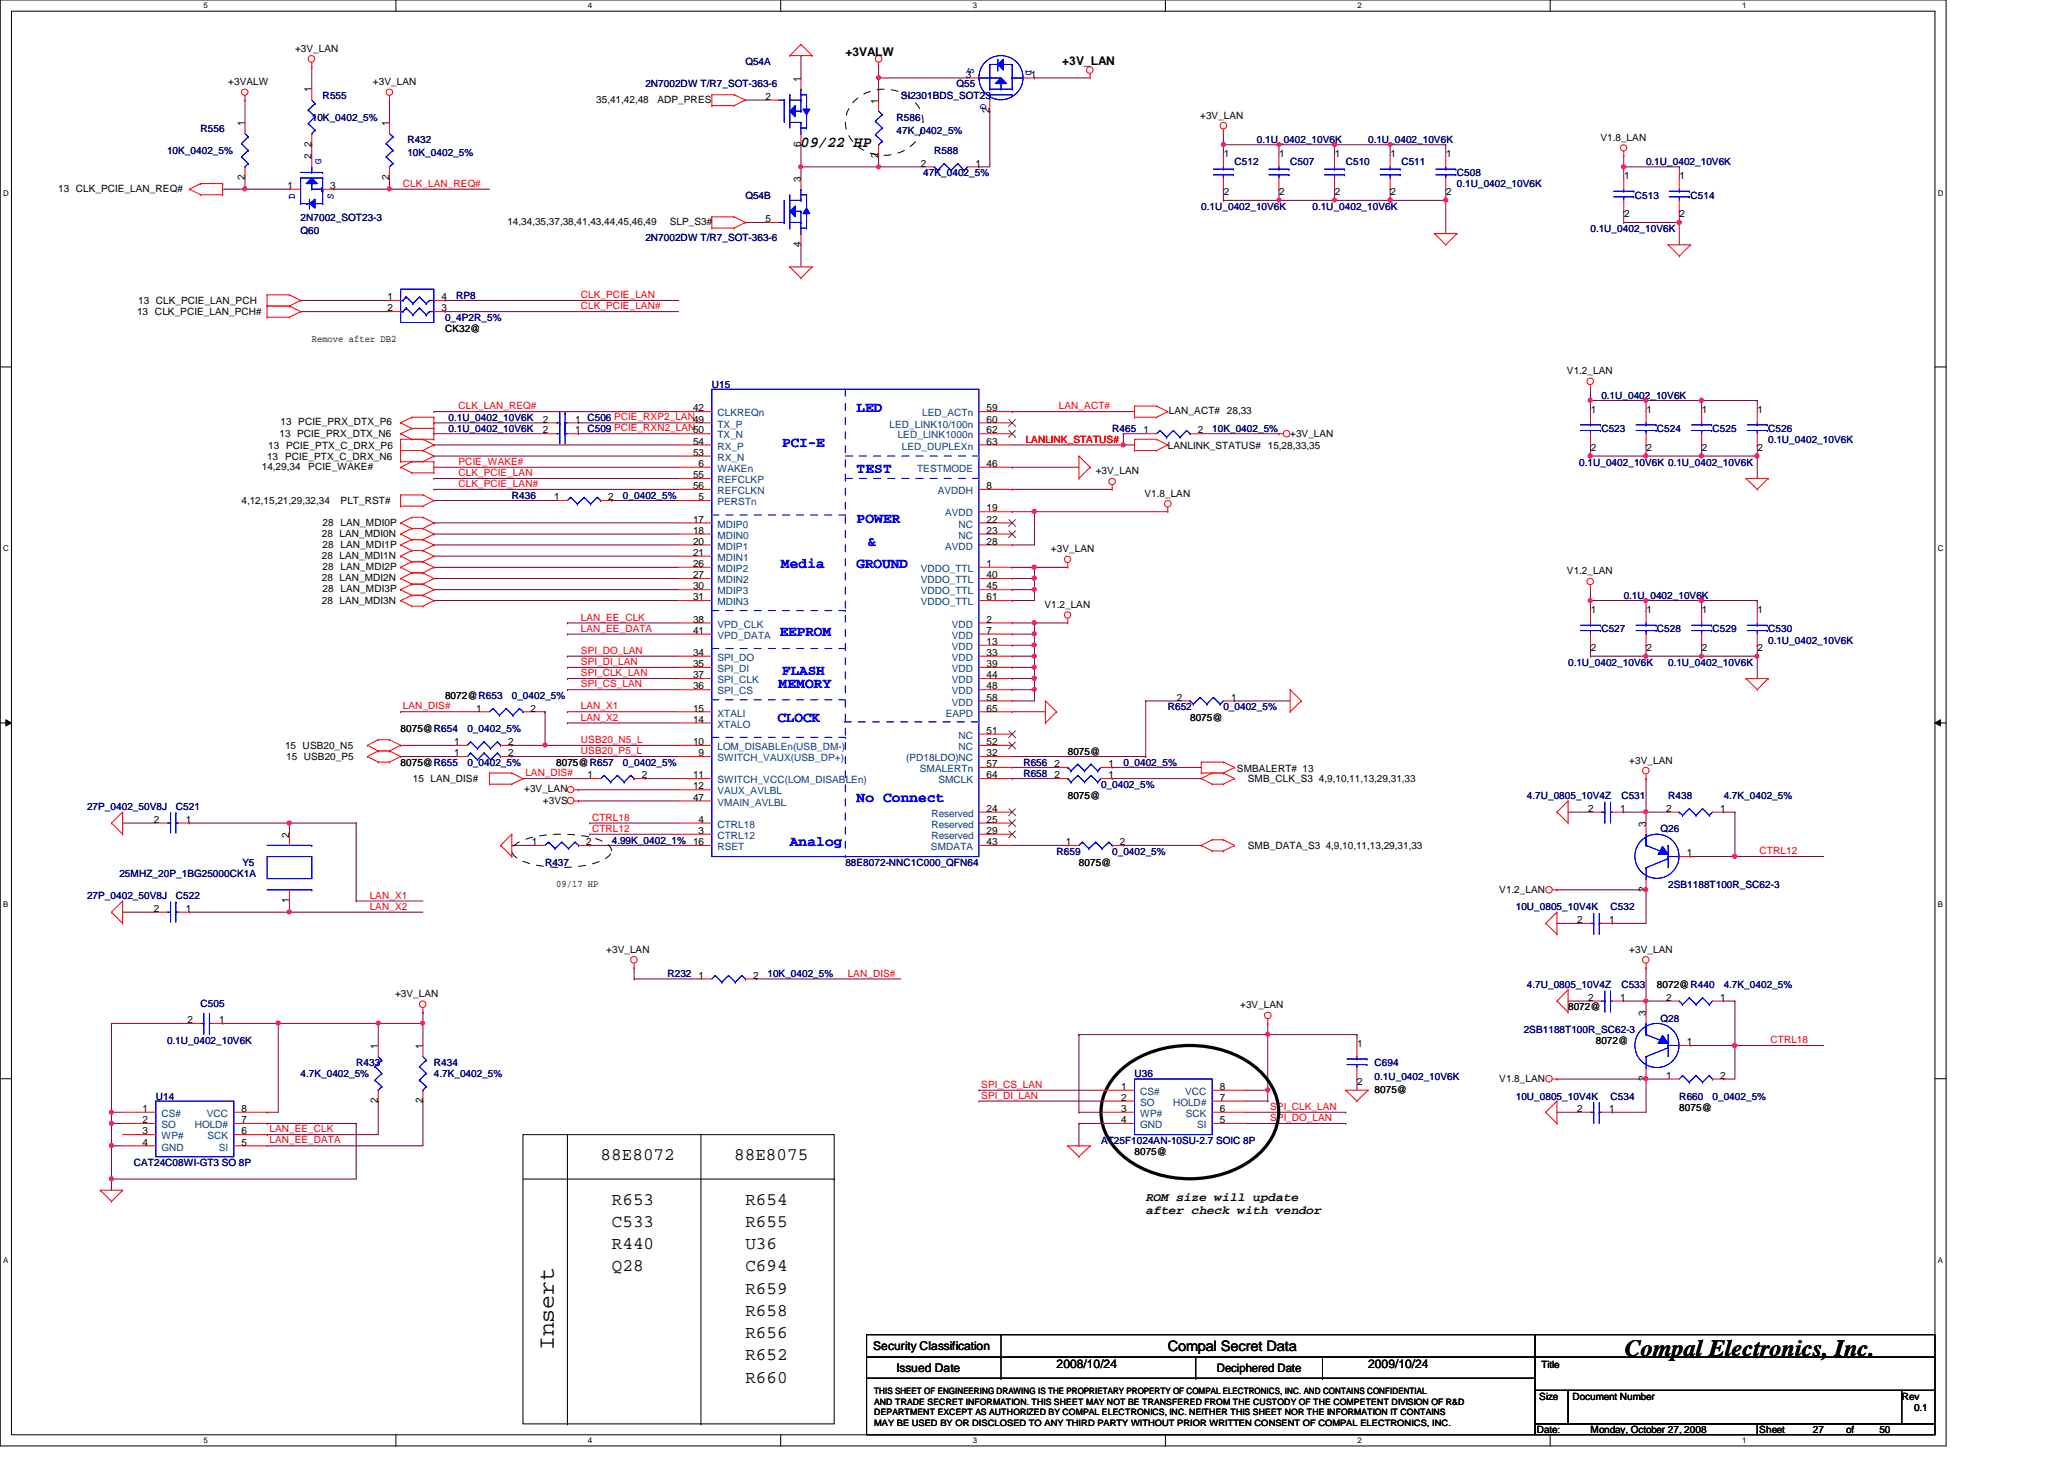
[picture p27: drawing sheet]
<svg xmlns="http://www.w3.org/2000/svg" width="297mm" height="210mm" viewBox="0 0 297 210" stroke-linecap="round" stroke-linejoin="round" font-family="sans-serif">
<defs><g id="words">
<g font-size="3.3">
<text x="79.7" y="194.3" transform="rotate(-90 79.7 194.3)">Insert</text>
<text x="233.8" y="195.1">Compal Electronics, Inc.</text>
</g>
<g font-size="2.5">
<text x="86.4" y="166.9">88E8072</text>
<text x="105.7" y="166.9">88E8075</text>
<text x="88" y="173.3">R653</text>
<text x="107.3" y="173.3">R654</text>
<text x="88" y="176.5">C533</text>
<text x="88" y="179.7">R440</text>
<text x="107.3" y="176.5">R655</text>
<text x="107.3" y="179.7">U36</text>
<text x="88" y="182.9">Q28</text>
<text x="107.3" y="182.9">C694</text>
<text x="107.3" y="186.1">R659</text>
<text x="107.3" y="189.3">R658</text>
<text x="107.3" y="192.5">R656</text>
<text x="107.3" y="195.7">R652</text>
<text x="107.3" y="198.9">R660</text>
</g>
<text font-size="2.2" x="115.3" y="21.1">09/22 HP</text>
<g font-size="2.1" fill="#00f">
<text x="123.3" y="59.3">LED</text>
<text x="112.6" y="64.3">PCI-E</text>
<text x="123.3" y="68.1">TEST</text>
<text x="123.3" y="75.3">POWER</text>
<text x="112.4" y="81.7">Media</text>
<text x="123.3" y="81.7">GROUND</text>
<text x="124.9" y="78.5">&amp;</text>
<text x="112.2" y="91.5">EEPROM</text>
<text x="112.1" y="99">MEMORY</text>
<text x="112.6" y="97.1">FLASH</text>
<text x="111.9" y="103.8">CLOCK</text>
<text x="123.3" y="115.3">No Connect</text>
<text x="113.7" y="121.7">Analog</text>
</g>
<text font-size="2.1" x="168.1" y="194.4">Compal Secret Data</text>
<g font-size="1.7">
<text x="121.7" y="8">+3VALW</text>
<text x="152.9" y="9.3">+3V_LAN</text>
<text x="164.9" y="172.7">ROM size will update</text>
<text x="164.9" y="174.7">after check with vendor</text>
<text x="125.7" y="194.3">Security Classification</text>
<text x="129" y="197.3">Issued Date</text>
<text x="152.1" y="196.8">2008/10/24</text>
<text x="175.1" y="197.4">Deciphered Date</text>
<text x="196.9" y="196.8">2009/10/24</text>
</g>
<g font-size="1.4">
<text x="42.5" y="7.5">+3V_LAN</text>
<text x="115.2" y="11.7" transform="rotate(-90 115.2 11.7)">1</text>
<text x="139" y="11.2">3</text>
<text x="148.4" y="11.2">1</text>
<text x="32.8" y="12.2">+3VALW</text>
<text x="44.8" y="13.3" transform="rotate(-90 44.8 13.3)">1</text>
<text x="53.7" y="12.2">+3V_LAN</text>
<text x="85.8" y="14.8">35,41,42,48</text>
<text x="94.6" y="14.8">ADP_PRES</text>
<text x="110.1" y="14.4">2</text>
<text x="126.4" y="14.9" transform="rotate(-90 126.4 14.9)">1</text>
<text x="142.4" y="16.3" transform="rotate(-90 142.4 16.3)">2</text>
<text x="172.7" y="17.1">+3V_LAN</text>
<text x="35.2" y="18.1" transform="rotate(-90 35.2 18.1)">1</text>
<text x="44.8" y="22.9" transform="rotate(-90 44.8 22.9)">2</text>
<text x="44.8" y="21.1" transform="rotate(-90 44.8 21.1)">2</text>
<text x="56" y="18.1" transform="rotate(-90 56 18.1)">1</text>
<text x="115.2" y="21.1" transform="rotate(-90 115.2 21.1)">6</text>
<text x="126.4" y="22.7" transform="rotate(-90 126.4 22.7)">2</text>
<text x="132.5" y="24">2</text>
<text x="140.4" y="24">1</text>
<text x="176.1" y="22.6">1</text>
<text x="184.1" y="22.6">1</text>
<text x="192.1" y="22.6">1</text>
<text x="200.1" y="22.6">1</text>
<text x="208.1" y="22.6">1</text>
<text x="230.3" y="20.2">V1.8_LAN</text>
<text x="8.4" y="27.6">13 CLK_PCIE_LAN_REQ#</text>
<text x="35.2" y="25.9" transform="rotate(-90 35.2 25.9)">2</text>
<text x="41.4" y="27.2">1</text>
<text x="47.5" y="27.2">3</text>
<text x="56" y="25.9" transform="rotate(-90 56 25.9)">2</text>
<text x="115.2" y="26.1" transform="rotate(-90 115.2 26.1)">3</text>
<text x="176.1" y="28.1">2</text>
<text x="184.1" y="28.1">2</text>
<text x="192.1" y="28.1">2</text>
<text x="200.1" y="28.1">2</text>
<text x="208.1" y="28.1">2</text>
<text x="233.7" y="25.8">1</text>
<text x="241.7" y="25.8">1</text>
<text x="73" y="32.4">14,34,35,37,38,41,43,44,45,46,49</text>
<text x="96.4" y="32.4">SLP_S3#</text>
<text x="110.1" y="32">5</text>
<text x="115.2" y="35.5" transform="rotate(-90 115.2 35.5)">4</text>
<text x="233.7" y="31.3">2</text>
<text x="241.7" y="31.3">2</text>
<text x="19.7" y="45.4">13 CLK_PCIE_LAN_PCH#</text>
<text x="19.9" y="43.8">13 CLK_PCIE_LAN_PCH</text>
<text x="55.7" y="43.2">1</text>
<text x="55.7" y="44.8">2</text>
<text x="63.5" y="43.2">4</text>
<text x="63.5" y="44.8">3</text>
<text x="64" y="47.8">CK32@</text>
<text x="44.9" y="49.2">Remove after DB2</text>
<text x="225.5" y="53.8">V1.2_LAN</text>
<text x="99.7" y="59.2">42</text>
<text x="142" y="59.2">59</text>
<text x="168.2" y="59.6">LAN_ACT# 28,33</text>
<text x="228.9" y="59.4">1</text>
<text x="236.9" y="59.4">1</text>
<text x="244.9" y="59.4">1</text>
<text x="252.9" y="59.4">1</text>
<text x="38.6" y="64.6">13 PCIE_PTX_C_DRX_P6</text>
<text x="40.2" y="62.8">13 PCIE_PRX_DTX_N6</text>
<text x="40.4" y="61.2">13 PCIE_PRX_DTX_P6</text>
<text x="78.1" y="62.4">2</text>
<text x="78.1" y="60.8">2</text>
<text x="82.8" y="62.4">1 C509 PCIE_RXN2_LAN50</text>
<text x="82.8" y="60.8">1 C506 PCIE_RXP2_LAN49</text>
<text x="99.7" y="64">54</text>
<text x="99.7" y="65.6">53</text>
<text x="142" y="60.8">60</text>
<text x="142" y="62.4">62</text>
<text x="142" y="64">63</text>
<text x="164.5" y="62.4">1</text>
<text x="168.1" y="64.6">LANLINK_STATUS# 15,28,33,35</text>
<text x="172.4" y="62.4">2</text>
<text x="185.7" y="62.8">+3V_LAN</text>
<text x="228.9" y="64.9">2</text>
<text x="236.9" y="64.9">2</text>
<text x="244.9" y="64.9">2</text>
<text x="252.9" y="64.9">2</text>
<text x="37.7" y="67.6">14,29,34</text>
<text x="38.4" y="66.2">13 PCIE_PTX_C_DRX_N6</text>
<text x="44.4" y="67.6">PCIE_WAKE#</text>
<text x="79.8" y="72">1</text>
<text x="87.5" y="72">2</text>
<text x="99.7" y="68.8">55</text>
<text x="99.7" y="70.4">56</text>
<text x="100.5" y="67.2">6</text>
<text x="100.5" y="72">5</text>
<text x="142" y="67.2">46</text>
<text x="142" y="70.4">8</text>
<text x="157.7" y="68.2">+3V_LAN</text>
<text x="164.7" y="71.5">V1.8_LAN</text>
<text x="34.8" y="72.6">4,12,15,21,29,32,34</text>
<text x="46.3" y="77.2">28 LAN_MDI0N</text>
<text x="46.4" y="75.6">28 LAN_MDI0P</text>
<text x="49" y="72.6">PLT_RST#</text>
<text x="99.7" y="75.2">17</text>
<text x="99.7" y="76.8">18</text>
<text x="142" y="73.6">19</text>
<text x="142" y="75.2">22</text>
<text x="142" y="76.8">23</text>
<text x="46.3" y="83.6">28 LAN_MDI2N</text>
<text x="46.3" y="80.4">28 LAN_MDI1N</text>
<text x="46.4" y="78.8">28 LAN_MDI1P</text>
<text x="46.4" y="82">28 LAN_MDI2P</text>
<text x="99.7" y="78.4">20</text>
<text x="99.7" y="80">21</text>
<text x="99.7" y="81.6">26</text>
<text x="99.7" y="83.2">27</text>
<text x="142" y="78.4">28</text>
<text x="142" y="81.6">1</text>
<text x="142" y="83.2">40</text>
<text x="151.3" y="79.5">+3V_LAN</text>
<text x="225.5" y="82.6">V1.2_LAN</text>
<text x="46.3" y="86.8">28 LAN_MDI3N</text>
<text x="46.4" y="85.2">28 LAN_MDI3P</text>
<text x="99.7" y="84.8">30</text>
<text x="99.7" y="86.4">31</text>
<text x="99.7" y="89.6">38</text>
<text x="142" y="84.8">45</text>
<text x="142" y="86.4">61</text>
<text x="142" y="89.6">2</text>
<text x="150.3" y="87.5">V1.2_LAN</text>
<text x="228.9" y="88.2">1</text>
<text x="236.9" y="88.2">1</text>
<text x="244.9" y="88.2">1</text>
<text x="252.9" y="88.2">1</text>
<text x="99.7" y="91.2">41</text>
<text x="99.7" y="94.4">34</text>
<text x="99.7" y="96">35</text>
<text x="142" y="91.2">7</text>
<text x="142" y="92.8">13</text>
<text x="142" y="94.4">33</text>
<text x="142" y="96">39</text>
<text x="228.9" y="93.7">2</text>
<text x="236.9" y="93.7">2</text>
<text x="244.9" y="93.7">2</text>
<text x="252.9" y="93.7">2</text>
<text x="64" y="100.6">8072@R653</text>
<text x="99.7" y="97.6">37</text>
<text x="99.7" y="99.2">36</text>
<text x="142" y="97.6">44</text>
<text x="142" y="99.2">48</text>
<text x="142" y="100.8">58</text>
<text x="169.4" y="100.8">2</text>
<text x="177.2" y="100.8">1</text>
<text x="41" y="107.8">15 USB20_N5</text>
<text x="57.7" y="105.4">8075@R654</text>
<text x="65.4" y="107.2">1</text>
<text x="68.5" y="102.4">1</text>
<text x="73.1" y="107.2">2</text>
<text x="76.4" y="102.4">2</text>
<text x="99.7" y="102.4">15</text>
<text x="99.7" y="104">14</text>
<text x="99.7" y="107.2">10</text>
<text x="142" y="102.4">65</text>
<text x="142" y="105.6">51</text>
<text x="142" y="107.2">52</text>
<text x="171.3" y="103.8">8075@</text>
<text x="41.2" y="109.4">15 USB20_P5</text>
<text x="57.7" y="110.2">8075@R655</text>
<text x="59.4" y="112.6">15 LAN_DIS#</text>
<text x="65.4" y="108.8">1</text>
<text x="73.1" y="108.8">2</text>
<text x="80" y="110.2">8075@R657</text>
<text x="84.5" y="112">1</text>
<text x="92.4" y="112">2</text>
<text x="99.7" y="113.6">12</text>
<text x="99.7" y="112">11</text>
<text x="100.5" y="108.8">9</text>
<text x="142" y="108.8">32</text>
<text x="142" y="110.4">57</text>
<text x="142" y="112">64</text>
<text x="151.8" y="112">2</text>
<text x="151.8" y="110.4">2</text>
<text x="153.7" y="108.6">8075@</text>
<text x="159.6" y="112">1</text>
<text x="159.6" y="110.4">1</text>
<text x="178" y="111">SMBALERT# 13</text>
<text x="179.6" y="112.6">SMB_CLK_S3 4,9,10,11,13,29,31,33</text>
<text x="234.5" y="109.9">+3V_LAN</text>
<text x="22.1" y="118.4">2</text>
<text x="26.8" y="118.4">1</text>
<text x="75.4" y="114">+3V_LAN</text>
<text x="78.1" y="115.6">+3VS</text>
<text x="99.7" y="115.2">47</text>
<text x="100.5" y="118.4">4</text>
<text x="100.5" y="120">3</text>
<text x="142" y="116.8">24</text>
<text x="142" y="118.4">25</text>
<text x="142" y="120">29</text>
<text x="153.7" y="115">8075@</text>
<text x="228.6" y="116.8">2</text>
<text x="233.2" y="116.8">1</text>
<text x="236.9" y="118.9" transform="rotate(-90 236.9 118.9)">3</text>
<text x="239.8" y="116.8">2</text>
<text x="247.6" y="116.8">1</text>
<text x="41.6" y="120.5" transform="rotate(-90 41.6 120.5)">2</text>
<text x="76.5" y="121.6">1</text>
<text x="84.4" y="121.6">2</text>
<text x="142" y="121.6">43</text>
<text x="153.4" y="121.6">1</text>
<text x="155.3" y="124.6">8075@</text>
<text x="161.2" y="121.6">2</text>
<text x="179.6" y="122.2">SMB_DATA_S3 4,9,10,11,13,29,31,33</text>
<text x="242.8" y="123.2">1</text>
<text x="22.1" y="131.2">2</text>
<text x="26.8" y="131.2">1</text>
<text x="41.6" y="129.9" transform="rotate(-90 41.6 129.9)">1</text>
<text x="80" y="127.6">09/17 HP</text>
<text x="215.8" y="128.4">V1.2_LAN</text>
<text x="236.9" y="128.3" transform="rotate(-90 236.9 128.3)">2</text>
<text x="87.2" y="137.1">+3V_LAN</text>
<text x="227" y="132.8">2</text>
<text x="231.6" y="132.8">1</text>
<text x="234.5" y="137.1">+3V_LAN</text>
<text x="56.9" y="143.5">+3V_LAN</text>
<text x="100.5" y="140.8">1</text>
<text x="108.4" y="140.8">2</text>
<text x="228.6" y="144">2</text>
<text x="233.2" y="144">1</text>
<text x="238.5" y="142.2">8072@R440</text>
<text x="239.8" y="144">2</text>
<text x="247.6" y="144">1</text>
<text x="27" y="147.2">2</text>
<text x="31.5" y="147.2">1</text>
<text x="178.5" y="145.1">+3V_LAN</text>
<text x="225.7" y="145.4">8072@</text>
<text x="236.9" y="146.1" transform="rotate(-90 236.9 146.1)">3</text>
<text x="54.4" y="150.9" transform="rotate(-90 54.4 150.9)">1</text>
<text x="60.8" y="150.9" transform="rotate(-90 60.8 150.9)">1</text>
<text x="195.3" y="150.6">1</text>
<text x="215.8" y="155.6">V1.8_LAN</text>
<text x="229.7" y="150.2">8072@</text>
<text x="236.9" y="155.5" transform="rotate(-90 236.9 155.5)">2</text>
<text x="239.8" y="155.2">1</text>
<text x="242.8" y="150.4">1</text>
<text x="247.6" y="155.2">2</text>
<text x="20.5" y="160">1</text>
<text x="20.5" y="161.6">2</text>
<text x="34.8" y="160">8</text>
<text x="34.8" y="161.6">7</text>
<text x="54.4" y="158.7" transform="rotate(-90 54.4 158.7)">2</text>
<text x="60.8" y="158.7" transform="rotate(-90 60.8 158.7)">2</text>
<text x="161.4" y="156.8">1</text>
<text x="161.4" y="158.4">2</text>
<text x="161.4" y="160">3</text>
<text x="161.4" y="161.6">4</text>
<text x="175.6" y="156.8">8</text>
<text x="175.6" y="158.4">7</text>
<text x="175.6" y="160">6</text>
<text x="175.6" y="161.6">5</text>
<text x="195.3" y="156.1">2</text>
<text x="197.8" y="157.2">8075@</text>
<text x="227" y="160">2</text>
<text x="231.6" y="160">1</text>
<text x="241.7" y="159.8">8075@</text>
<text x="20.5" y="163.2">3</text>
<text x="20.5" y="164.8">4</text>
<text x="34.8" y="163.2">6</text>
<text x="34.8" y="164.8">5</text>
<text x="163.3" y="166.2">8075@</text>
<text x="221.8" y="196.8">Title</text>
<text x="221.5" y="201.4">Size</text>
<text x="226.3" y="201.4">Document Number</text>
<text x="273.7" y="201.4">Rev</text>
<text x="275.5" y="203">0.1</text>
<text x="221.2" y="206.2">Date:</text>
<text x="228.9" y="206.2">Monday, October 27, 2008</text>
<text x="253.2" y="206.2">Sheet</text>
<text x="260.9" y="206.2">27</text>
<text x="265.7" y="206.2">of</text>
<text x="270.5" y="206.2">50</text>
</g>
<g font-size="1.4" fill="#000080">
<text x="107.3" y="9.4">Q54A</text>
<text x="44.9" y="17.4">10K_0402_5%</text>
<text x="46.4" y="14.2">R555</text>
<text x="92.9" y="12.6">2N7002DW T/R7_SOT-363-6</text>
<text x="129" y="17.4">R586</text>
<text x="129.7" y="14.2">SI2301BDS_SOT23</text>
<text x="137.7" y="12.6">Q55</text>
<text x="24" y="22.2">10K_0402_5%</text>
<text x="28.9" y="19">R556</text>
<text x="58.6" y="20.6">R432</text>
<text x="58.6" y="22.5">10K_0402_5%</text>
<text x="129" y="19.3">47K_0402_5%</text>
<text x="134.4" y="22.2">R588</text>
<text x="177.7" y="23.7">C512</text>
<text x="180.9" y="20.6">0.1U_0402_10V6K</text>
<text x="185.7" y="23.7">C507</text>
<text x="193.7" y="23.7">C510</text>
<text x="196.9" y="20.6">0.1U_0402_10V6K</text>
<text x="201.7" y="23.7">C511</text>
<text x="236.9" y="23.7">0.1U_0402_10V6K</text>
<text x="107.3" y="28.6">Q54B</text>
<text x="132.9" y="25.4">47K_0402_5%</text>
<text x="209.7" y="25.4">C508</text>
<text x="209.7" y="27">0.1U_0402_10V6K</text>
<text x="235.3" y="28.6">C513</text>
<text x="243.3" y="28.6">C514</text>
<text x="43.3" y="33.7">Q60</text>
<text x="43.3" y="31.7">2N7002_SOT23-3</text>
<text x="92.9" y="34.6">2N7002DW T/R7_SOT-363-6</text>
<text x="172.9" y="30.2">0.1U_0402_10V6K</text>
<text x="188.9" y="30.2">0.1U_0402_10V6K</text>
<text x="228.9" y="33.4">0.1U_0402_10V6K</text>
<text x="64" y="46.2">0_4P2R_5%</text>
<text x="65.7" y="43">RP8</text>
<text x="102.4" y="55.8">U15</text>
<text x="230.5" y="57.4">0.1U_0402_10V6K</text>
<text x="64.6" y="62.2">0.1U_0402_10V6K</text>
<text x="64.6" y="60.6">0.1U_0402_10V6K</text>
<text x="160.1" y="62.2">R465</text>
<text x="174.5" y="62.2">10K_0402_5%</text>
<text x="230.5" y="62.2">C523</text>
<text x="238.5" y="62.2">C524</text>
<text x="246.5" y="62.2">C525</text>
<text x="254.5" y="62.2">C526</text>
<text x="254.5" y="63.8">0.1U_0402_10V6K</text>
<text x="73.7" y="71.8">R436</text>
<text x="89.7" y="71.8">0_0402_5%</text>
<text x="227.3" y="67">0.1U_0402_10V6K 0.1U_0402_10V6K</text>
<text x="233.7" y="86.2">0.1U_0402_10V6K</text>
<text x="225.7" y="95.8">0.1U_0402_10V6K</text>
<text x="230.5" y="91">C527</text>
<text x="238.5" y="91">C528</text>
<text x="240.1" y="95.8">0.1U_0402_10V6K</text>
<text x="246.5" y="91">C529</text>
<text x="254.5" y="91">C530</text>
<text x="254.5" y="92.6">0.1U_0402_10V6K</text>
<text x="73.7" y="100.6">0_0402_5%</text>
<text x="67.3" y="105.4">0_0402_5%</text>
<text x="168.1" y="102.2">R652</text>
<text x="176.1" y="102.2">0_0402_5%</text>
<text x="67.3" y="110.2">0_0402_5%</text>
<text x="89.7" y="110.2">0_0402_5%</text>
<text x="147.3" y="111.8">R658</text>
<text x="147.3" y="110.2">R656</text>
<text x="158.5" y="113.4">0_0402_5%</text>
<text x="161.7" y="110.2">0_0402_5%</text>
<text x="12.5" y="116.6">27P_0402_50V8J</text>
<text x="25.3" y="116.6">C521</text>
<text x="219.7" y="115">4.7U_0805_10V4Z</text>
<text x="233.3" y="115">C531</text>
<text x="239" y="119.8">Q26</text>
<text x="240.1" y="115">R438</text>
<text x="248.1" y="115">4.7K_0402_5%</text>
<text x="34.9" y="124.6">Y5</text>
<text x="78.4" y="124.6">R437</text>
<text x="88" y="121.4">4.99K_0402_1% 16</text>
<text x="121.7" y="124.6">88E8072-NNC1C000_QFN64</text>
<text x="152.1" y="123">R659</text>
<text x="160.1" y="123">0_0402_5%</text>
<text x="12.5" y="129.4">27P_0402_50V8J</text>
<text x="17.2" y="126.2">25MHZ_20P_1BG25000CK1A</text>
<text x="25.3" y="129.4">C522</text>
<text x="218.1" y="131">10U_0805_10V4K</text>
<text x="231.8" y="131">C532</text>
<text x="240.1" y="127.8">2SB1188T100R_SC62-3</text>
<text x="96.1" y="140.6">R232</text>
<text x="110.4" y="140.6">10K_0402_5%</text>
<text x="219.7" y="142.2">4.7U_0805_10V4Z</text>
<text x="233.3" y="142.2">C533</text>
<text x="248.1" y="142.2">4.7K_0402_5%</text>
<text x="28.9" y="144.9">C505</text>
<text x="219.3" y="148.6">2SB1188T100R_SC62-3</text>
<text x="239" y="147">Q28</text>
<text x="24" y="150.2">0.1U_0402_10V6K</text>
<text x="43.3" y="155">4.7K_0402_5%</text>
<text x="51.3" y="153.4">R433</text>
<text x="62.4" y="153.4">R434</text>
<text x="62.4" y="155">4.7K_0402_5%</text>
<text x="163.3" y="155">U36</text>
<text x="197.8" y="153.4">C694</text>
<text x="197.8" y="155.3">0.1U_0402_10V6K</text>
<text x="22.4" y="158.2">U14</text>
<text x="218.1" y="158.2">10U_0805_10V4K</text>
<text x="231.8" y="158.2">C534</text>
<text x="241.7" y="158.2">R660</text>
<text x="246.5" y="158.2">0_0402_5%</text>
<text x="19.3" y="167.8">CAT24C08WI-GT3 SO 8P</text>
<text x="158.5" y="164.6">AT25F1024AN-10SU-2.7 SOIC 8P</text>
</g>
<g font-size="1.4" fill="#00f">
<text x="139.3" y="9.8" transform="rotate(90 139.3 9.8)">S</text>
<text x="147.7" y="10.1" transform="rotate(90 147.7 10.1)">D</text>
<text x="141.1" y="14.9" transform="rotate(90 141.1 14.9)">G</text>
<text x="46.2" y="23.5" transform="rotate(-90 46.2 23.5)">G</text>
<text x="42.4" y="28.7" transform="rotate(-90 42.4 28.7)">D</text>
<text x="48" y="28.7" transform="rotate(-90 48 28.7)">S</text>
</g>
<g font-size="1.4" fill="#f00">
<text x="58" y="26.9">CLK_LAN_REQ#</text>
<text x="83.6" y="42.9">CLK_PCIE_LAN</text>
<text x="83.6" y="44.5">CLK_PCIE_LAN#</text>
<text x="66" y="58.9">CLK_LAN_REQ#</text>
<text x="152.4" y="58.9">LAN_ACT#</text>
<text x="147.6" y="63.7">LANLINK_STATUS#</text>
<text x="66" y="70.1">CLK_PCIE_LAN#</text>
<text x="66" y="68.5">CLK_PCIE_LAN</text>
<text x="66" y="66.9">PCIE_WAKE#</text>
<text x="83.6" y="89.3">LAN_EE_CLK</text>
<text x="83.6" y="90.9">LAN_EE_DATA</text>
<text x="83.6" y="94.1">SPI_DO_LAN</text>
<text x="83.6" y="95.7">SPI_DI_LAN</text>
<text x="83.6" y="97.3">SPI_CLK_LAN</text>
<text x="83.6" y="98.9">SPI_CS_LAN</text>
<text x="58" y="102.1">LAN_DIS#</text>
<text x="83.6" y="106.9">USB20_N5_L</text>
<text x="83.6" y="102.1">LAN_X1</text>
<text x="83.6" y="103.7">LAN_X2</text>
<text x="75.6" y="111.7">LAN_DIS#</text>
<text x="83.6" y="108.5">USB20_P5_L</text>
<text x="85.2" y="118.1">CTRL18</text>
<text x="85.2" y="119.7">CTRL12</text>
<text x="253.2" y="122.9">CTRL12</text>
<text x="53.2" y="129.3">LAN_X1</text>
<text x="53.2" y="130.9">LAN_X2</text>
<text x="122" y="140.5">LAN_DIS#</text>
<text x="254.8" y="150.1">CTRL18</text>
<text x="141.2" y="156.5">SPI_CS_LAN</text>
<text x="141.2" y="158.1">SPI_DI_LAN</text>
<text x="182.8" y="159.7">SPI_CLK_LAN</text>
<text x="182.8" y="161.3">SPI_DO_LAN</text>
<text x="38.8" y="164.5">LAN_EE_DATA</text>
<text x="38.8" y="162.9">LAN_EE_CLK</text>
</g>
<g font-size="1.4" fill="#004080">
<text x="103.2" y="59.9">CLKREQn</text>
<text x="132.7" y="59.9">LED_ACTn</text>
<text x="103.2" y="61.5">TX_P</text>
<text x="103.2" y="63.1">TX_N</text>
<text x="103.2" y="64.7">RX_P</text>
<text x="128" y="61.5">LED_LINK10/100n</text>
<text x="129.2" y="63.1">LED_LINK1000n</text>
<text x="129.8" y="64.7">LED_DUPLEXn</text>
<text x="103.2" y="66.3">RX_N</text>
<text x="103.2" y="67.9">WAKEn</text>
<text x="103.2" y="69.5">REFCLKP</text>
<text x="103.2" y="71.1">REFCLKN</text>
<text x="132" y="67.9">TESTMODE</text>
<text x="135" y="71.1">AVDDH</text>
<text x="103.2" y="72.7">PERSTn</text>
<text x="103.2" y="75.9">MDIP0</text>
<text x="103.2" y="77.5">MDIN0</text>
<text x="136" y="74.3">AVDD</text>
<text x="138" y="75.9">NC</text>
<text x="138" y="77.5">NC</text>
<text x="103.2" y="79.1">MDIP1</text>
<text x="103.2" y="80.7">MDIN1</text>
<text x="103.2" y="82.3">MDIP2</text>
<text x="103.2" y="83.9">MDIN2</text>
<text x="132.5" y="82.3">VDDO_TTL</text>
<text x="132.5" y="83.9">VDDO_TTL</text>
<text x="136" y="79.1">AVDD</text>
<text x="103.2" y="85.5">MDIP3</text>
<text x="103.2" y="87.1">MDIN3</text>
<text x="132.5" y="85.5">VDDO_TTL</text>
<text x="132.5" y="87.1">VDDO_TTL</text>
<text x="103.2" y="90.3">VPD_CLK</text>
<text x="103.2" y="91.9">VPD_DATA</text>
<text x="103.2" y="95.1">SPI_DO</text>
<text x="137" y="90.3">VDD</text>
<text x="137" y="91.9">VDD</text>
<text x="137" y="93.5">VDD</text>
<text x="137" y="95.1">VDD</text>
<text x="103.2" y="96.7">SPI_DI</text>
<text x="103.2" y="98.3">SPI_CLK</text>
<text x="103.2" y="99.9">SPI_CS</text>
<text x="137" y="96.7">VDD</text>
<text x="137" y="98.3">VDD</text>
<text x="137" y="99.9">VDD</text>
<text x="137" y="101.5">VDD</text>
<text x="103.2" y="103.1">XTALI</text>
<text x="103.2" y="104.7">XTALO</text>
<text x="103.2" y="107.9">LOM_DISABLEn(USB_DM-)</text>
<text x="136.1" y="103.1">EAPD</text>
<text x="138" y="106.3">NC</text>
<text x="138" y="107.9">NC</text>
<text x="103.2" y="112.7">SWITCH_VCC(LOM_DISABLEn)</text>
<text x="103.2" y="109.5">SWITCH_VAUX(USB_DP+)</text>
<text x="130.4" y="109.5">(PD18LDO)NC</text>
<text x="132.4" y="111.1">SMALERTn</text>
<text x="135" y="112.7">SMCLK</text>
<text x="103.2" y="114.3">VAUX_AVLBL</text>
<text x="103.2" y="115.9">VMAIN_AVLBL</text>
<text x="103.2" y="119.1">CTRL18</text>
<text x="134.1" y="117.5">Reserved</text>
<text x="134.1" y="119.1">Reserved</text>
<text x="103.2" y="122.3">RSET</text>
<text x="103.2" y="120.7">CTRL12</text>
<text x="134" y="122.3">SMDATA</text>
<text x="134.1" y="120.7">Reserved</text>
<text x="23.2" y="160.7">CS#</text>
<text x="29.8" y="160.7">VCC</text>
<text x="164.1" y="157.5">CS#</text>
<text x="164.1" y="159.1">SO</text>
<text x="164.1" y="160.7">WP#</text>
<text x="168.8" y="159.1">HOLD#</text>
<text x="170.6" y="157.5">VCC</text>
<text x="170.6" y="160.7">SCK</text>
<text x="23.2" y="162.3">SO</text>
<text x="23.2" y="163.9">WP#</text>
<text x="23.2" y="165.5">GND</text>
<text x="28" y="162.3">HOLD#</text>
<text x="29.8" y="163.9">SCK</text>
<text x="31.5" y="165.5">SI</text>
<text x="164.1" y="162.3">GND</text>
<text x="172.3" y="162.3">SI</text>
</g>
<g font-size="1.3">
<text x="125.8" y="203.6">DEPARTMENT EXCEPT AS AUTHORIZED BY COMPAL ELECTRONICS, INC. NEITHER THIS SHEET NOR THE INFORMATION IT CONTAINS</text>
<text x="125.8" y="200.6">THIS SHEET OF ENGINEERING DRAWING IS THE PROPRIETARY PROPERTY OF COMPAL ELECTRONICS, INC. AND CONTAINS CONFIDENTIAL</text>
<text x="125.8" y="202.1">AND TRADE SECRET INFORMATION. THIS SHEET MAY NOT BE TRANSFERED FROM THE CUSTODY OF THE COMPETENT DIVISION OF R&amp;D</text>
<text x="125.8" y="205.1">MAY BE USED BY OR DISCLOSED TO ANY THIRD PARTY WITHOUT PRIOR WRITTEN CONSENT OF COMPAL ELECTRONICS, INC.</text>
</g>
<g font-size="1.1">
<text x="29.3" y="1.1">5</text>
<text x="84.6" y="1.1">4</text>
<text x="140" y="1.1">3</text>
<text x="195.4" y="1.1">2</text>
<text x="250.7" y="1.1">1</text>
<text x=".5" y="28.2">D</text>
<text x="278.9" y="28.2">D</text>
<text x=".5" y="79.3">C</text>
<text x="278.9" y="79.3">C</text>
<text x=".5" y="130.6">B</text>
<text x="278.9" y="130.6">B</text>
<text x=".5" y="181.7">A</text>
<text x="278.9" y="181.7">A</text>
<text x="29.3" y="207.6">5</text>
<text x="84.6" y="207.6">4</text>
<text x="140" y="207.6">3</text>
<text x="195.4" y="207.6">2</text>
<text x="250.7" y="207.6">1</text>
</g>
</g></defs>
<path d="M0 0h280.1v208h-280.1zM1.6 1.6h276.9v204.8h-276.9z" fill="none" stroke="#000" stroke-width=".14"/>
<g fill="#fff">
<path d="M29.3 .2h.6v1.2h-.6z"/>
<path d="M29.3 206.6h.6v1.2h-.6z"/>
</g>
<path d="M57 0v1.6M57 206.4v1.6" fill="none" stroke="#000" stroke-width=".14"/>
<g fill="#fff">
<path d="M84.6 .2h.6v1.2h-.6z"/>
<path d="M84.6 206.6h.6v1.2h-.6z"/>
</g>
<path d="M112.3 0v1.6M112.3 206.4v1.6" fill="none" stroke="#000" stroke-width=".14"/>
<g fill="#fff">
<path d="M140 .2h.6v1.2h-.6z"/>
<path d="M140 206.6h.6v1.2h-.6z"/>
</g>
<path d="M167.7 0v1.6M167.7 206.4v1.6" fill="none" stroke="#000" stroke-width=".14"/>
<g fill="#fff">
<path d="M195.4 .2h.6v1.2h-.6z"/>
<path d="M195.4 206.6h.6v1.2h-.6z"/>
</g>
<path d="M223.1 0v1.6M223.1 206.4v1.6" fill="none" stroke="#000" stroke-width=".14"/>
<g fill="#fff">
<path d="M250.7 .2h.6v1.2h-.6z"/>
<path d="M250.7 206.6h.6v1.2h-.6z"/>
<path d="M.5 27.2h.7v1.2h-.7z"/>
<path d="M278.9 27.2h.8v1.2h-.8z"/>
<path d="M.5 78.4h.7v1.1h-.7z"/>
<path d="M278.9 78.4h.8v1.1h-.8z"/>
</g>
<path d="M0 52.8h1.6M278.5 52.8h1.6" fill="none" stroke="#000" stroke-width=".14"/>
<g fill="#fff">
<path d="M.5 129.6h.7v1.2h-.7z"/>
<path d="M278.9 129.6h.7v1.2h-.7z"/>
</g>
<path d="M0 104h1.6M.8 103.5l.8 .5-.8 .4zM278.5 104l.8-.5v.9zM278.5 104h1.6" fill="none" stroke="#000" stroke-width=".14"/>
<path d="M.8 103.5l.8 .5-.8 .4zM278.5 104l.8-.5v.9z" fill="#000"/>
<g fill="#fff">
<path d="M.5 180.8h.7v1.1h-.7z"/>
<path d="M278.9 180.8h.7v1.1h-.7z"/>
</g>
<path d="M0 155.2h1.6M278.5 155.2h1.6" fill="none" stroke="#000" stroke-width=".14"/>
<g fill="none" stroke="#800040" stroke-width=".14">
<path d="M62.4 62.4h.1M62.4 60.8h.1M62.4 72h.1M62.4 62.4h16M62.4 60.8h16M62.4 72h17.6M17.6 118.4h.1M17.6 118.4h4.8M41.7 118.4h.1M41.7 118.4h9.6M51.3 118.4h.1M51.3 118.4v11.2"/>
<path d="M225.7 116.8h.1M225.7 116.8h3.2M17.6 131.2h.1M17.6 131.2h4.8M41.7 129.6h.1M41.7 129.6v1.6M224.1 132.8h.1M224.1 128h.1M224.1 132.8h3.2M224.1 128h12.8M232.1 132.8h.1M232.1 132.8h4.8"/>
<path d="M225.7 144h.1M225.7 144h3.2M224.1 160h.1M224.1 160h3.2M232.1 160h.1M232.1 160h4.8"/>
</g>
<circle cx="41.6" cy="118.4" r=".31" fill="#f0f"/>
<circle cx="41.6" cy="118.4" r=".31" fill="none" stroke="#f0f" stroke-width=".14"/>
<path d="M228.9 57.6h.1M228.9 57.6h8M148.9 89.6h.1M148.9 89.6h4.8M228.9 86.4h.1M228.9 86.4v1.6M252.9 94.4h.1M252.9 94.4v3.2M248.1 116.8h.1M248.1 116.8h1.6M243.3 150.4h.1M243.3 150.4h6.4" fill="none" stroke="#800040" stroke-width=".14"/>
<circle cx="252.9" cy="94.4" r=".3" fill="#f0f"/>
<circle cx="252.9" cy="94.4" r=".3" fill="none" stroke="#f0f" stroke-width=".14"/>
<path d="M145.7 99.2h.1M145.7 99.2h3.2M145.7 102.4h.1M145.7 102.4h4.7" fill="none" stroke="#800040" stroke-width=".14"/>
<circle cx="148.8" cy="99.2" r=".3" fill="#f0f"/>
<circle cx="148.8" cy="99.2" r=".3" fill="none" stroke="#f0f" stroke-width=".14"/>
<g fill="none" stroke="#800040" stroke-width=".14">
<path d="M62.4 59.2h.1M62.4 59.2h35.3M145.7 59.2h.1M145.7 59.2h17.6M244.9 57.6h.1M244.9 57.6v1.6M62.4 78.4h.1M62.4 78.4h35.3M145.7 67.2h.1M145.7 67.2h9.6M145.7 91.2h.1M145.7 91.2h3.2"/>
<path d="M224.1 155.2h.1M224.1 155.2h12.8M236.9 155.2h.1M236.9 155.2v4.8"/>
</g>
<circle cx="236.9" cy="155.2" r=".3" fill="#f0f"/>
<circle cx="236.9" cy="155.2" r=".3" fill="none" stroke="#f0f" stroke-width=".14"/>
<g fill="none" stroke="#800040" stroke-width=".14">
<path d="M228.9 57.6h.1M228.9 57.6v1.6M62.4 65.6h.1M62.4 65.6h35.3M83.3 62.4h.1M83.3 62.4h14.4M145.7 78.4h.1M145.7 78.4h3.2M62.4 86.4h.1M62.4 86.4h35.3M81.7 89.6h.1M81.7 89.6h16"/>
<path d="M249.7 116.8h.1M249.7 116.8v6.4M249.7 144h.1M249.7 144v6.4"/>
</g>
<circle cx="228.8" cy="57.6" r=".31" fill="#f0f"/>
<circle cx="228.8" cy="57.6" r=".31" fill="none" stroke="#f0f" stroke-width=".14"/>
<path d="M244.9 86.4h.1M244.9 86.4v1.6M243.3 123.2h.1M243.3 123.2h6.4" fill="none" stroke="#800040" stroke-width=".14"/>
<circle cx="244.9" cy="86.4" r=".3" fill="#f0f"/>
<circle cx="244.9" cy="86.4" r=".3" fill="none" stroke="#f0f" stroke-width=".14"/>
<g fill="none" stroke="#800040" stroke-width=".14">
<path d="M233.7 30.4h.1M233.7 30.4v1.6M62.4 70.4h.1M62.4 76.8h.1M62.4 70.4h35.3M62.4 76.8h35.3M145.7 70.4h.1M145.7 70.4h14.4M145.7 64h16M161.7 64h.1M62.4 83.2h.1M62.4 83.2h35.3"/>
<path d="M145.7 97.6h.1M145.7 97.6h3.2M252.9 86.4h.1M252.9 86.4v1.6M78.4 107.2h.1M78.4 107.2h19.3M51.3 129.6h.1M51.3 129.6h9.6"/>
</g>
<circle cx="161.7" cy="64" r=".31" fill="#f0f"/>
<circle cx="161.7" cy="64" r=".31" fill="none" stroke="#f0f" stroke-width=".14"/>
<g fill="none" stroke="#800040" stroke-width=".14">
<path d="M233.7 24h.1M233.7 24v1.6M241.7 24h.1M241.7 24v1.6M62.4 68.8h.1M62.4 68.8h35.3M41.7 118.4h.1M41.7 118.4v1.6M81.7 102.4h.1M81.7 102.4h16M84.9 118.4h.1M84.9 118.4h12.8"/>
<path d="M145.7 100.8h.1M145.7 100.8h3.2"/>
</g>
<circle cx="233.7" cy="24" r=".31" fill="#f0f"/>
<circle cx="233.7" cy="24" r=".31" fill="none" stroke="#f0f" stroke-width=".14"/>
<path d="M236.9 57.6h.1M236.9 57.6v1.6M62.4 75.2h.1M62.4 75.2h35.3M148.9 73.6h.1M148.9 73.6h19.2M148.9 99.2h.1M148.9 99.2v1.6M249.7 123.2h.1M249.7 123.2h12.8" fill="none" stroke="#800040" stroke-width=".14"/>
<circle cx="249.7" cy="123.2" r=".31" fill="#f0f"/>
<circle cx="249.7" cy="123.2" r=".31" fill="none" stroke="#f0f" stroke-width=".14"/>
<path d="M236.9 64h.1M236.9 64v1.6M41.7 131.2h.1M41.7 131.2h19.2M248.1 144h.1M248.1 144h1.6" fill="none" stroke="#800040" stroke-width=".14"/>
<circle cx="41.6" cy="131.2" r=".31" fill="#f0f"/>
<circle cx="41.6" cy="131.2" r=".31" fill="none" stroke="#f0f" stroke-width=".14"/>
<path d="M236.9 57.6h.1M236.9 57.6h8" fill="none" stroke="#800040" stroke-width=".14"/>
<circle cx="244.8" cy="57.6" r=".31" fill="#f0f"/>
<circle cx="244.8" cy="57.6" r=".31" fill="none" stroke="#f0f" stroke-width=".14"/>
<circle cx="236.8" cy="57.6" r=".31" fill="#f0f"/>
<circle cx="236.8" cy="57.6" r=".31" fill="none" stroke="#f0f" stroke-width=".14"/>
<path d="M145.7 96h.1M145.7 96h3.2" fill="none" stroke="#800040" stroke-width=".14"/>
<circle cx="148.8" cy="96" r=".3" fill="#f0f"/>
<circle cx="148.8" cy="96" r=".3" fill="none" stroke="#f0f" stroke-width=".14"/>
<path d="M145.7 94.4h.1M145.7 94.4h3.2" fill="none" stroke="#800040" stroke-width=".14"/>
<circle cx="148.8" cy="94.4" r=".3" fill="#f0f"/>
<circle cx="148.8" cy="94.4" r=".3" fill="none" stroke="#f0f" stroke-width=".14"/>
<path d="M148.9 92.8h.1M148.9 92.8v1.6" fill="none" stroke="#800040" stroke-width=".14"/>
<circle cx="148.8" cy="92.8" r=".3" fill="#f0f"/>
<circle cx="148.8" cy="92.8" r=".3" fill="none" stroke="#f0f" stroke-width=".14"/>
<path d="M148.9 73.6h.1M148.9 73.6v4.8M62.4 84.8h.1M62.4 81.6h.1M62.4 84.8h35.3M62.4 81.6h35.3" fill="none" stroke="#800040" stroke-width=".14"/>
<circle cx="148.8" cy="73.6" r=".31" fill="#f0f"/>
<circle cx="148.8" cy="73.6" r=".31" fill="none" stroke="#f0f" stroke-width=".14"/>
<path d="M62.4 67.2h.1M62.4 67.2h35.3M62.4 80h.1M62.4 80h35.3M236.9 86.4h.1M236.9 86.4h8" fill="none" stroke="#800040" stroke-width=".14"/>
<circle cx="244.9" cy="86.4" r=".3" fill="#f0f"/>
<circle cx="244.9" cy="86.4" r=".3" fill="none" stroke="#f0f" stroke-width=".14"/>
<circle cx="236.9" cy="86.4" r=".3" fill="#f0f"/>
<circle cx="236.9" cy="86.4" r=".3" fill="none" stroke="#f0f" stroke-width=".14"/>
<path d="M81.7 91.2h.1M81.7 91.2h16M81.7 104h.1M81.7 104h16M249.7 150.4h.1M249.7 150.4h12.8" fill="none" stroke="#800040" stroke-width=".14"/>
<circle cx="249.7" cy="150.4" r=".31" fill="#f0f"/>
<circle cx="249.7" cy="150.4" r=".31" fill="none" stroke="#f0f" stroke-width=".14"/>
<path d="M62.4 64h.1M62.4 64h35.3M83.3 60.8h.1M83.3 60.8h14.4M145.7 92.8h.1M145.7 92.8h3.2M236.9 86.4h.1M236.9 86.4v1.6M236.9 128h.1M236.9 128v4.8" fill="none" stroke="#800040" stroke-width=".14"/>
<circle cx="236.9" cy="128" r=".3" fill="#f0f"/>
<circle cx="236.9" cy="128" r=".3" fill="none" stroke="#f0f" stroke-width=".14"/>
<g fill="none" stroke="#800040" stroke-width=".14">
<path d="M200.1 20.8h.1M200.1 20.8v1.6M233.7 24h.1M233.7 24h8M88 72h.1M88 72h9.7M228.9 64h.1M228.9 64v1.6M244.9 65.6h.1M244.9 65.6h8M228.9 94.4h.1M228.9 94.4h8"/>
<path d="M236.9 139.2h.1M236.9 139.2v4.8M54.4 147.2h.1M54.4 158.4h.1M54.4 147.2v3.2M54.4 158.4v4.8h-16M60.9 158.4h.1M60.9 158.4v6.4h-22.5M16 160h.1M16 160h1.6M38.4 164.8h.1M38.4 161.6h.1"/>
<path d="M38.4 163.2h.1M38.4 161.6h12.9"/>
</g>
<circle cx="252.8" cy="65.6" r=".31" fill="#f0f"/>
<circle cx="252.8" cy="65.6" r=".31" fill="none" stroke="#f0f" stroke-width=".14"/>
<circle cx="244.8" cy="65.6" r=".31" fill="#f0f"/>
<circle cx="244.8" cy="65.6" r=".31" fill="none" stroke="#f0f" stroke-width=".14"/>
<path d="M200.1 27.2h.1M200.1 27.2v1.6M208.1 28.8h.1M208.1 28.8v4.8M241.7 30.4h.1M241.7 30.4v1.6M16 161.6h.1M16 161.6v3.2" fill="none" stroke="#800040" stroke-width=".14"/>
<circle cx="241.7" cy="32" r=".31" fill="#f0f"/>
<circle cx="241.7" cy="32" r=".31" fill="none" stroke="#f0f" stroke-width=".14"/>
<g fill="none" stroke="#800040" stroke-width=".14">
<path d="M107.3 14.4h.1M107.3 14.4h3.1M115.3 8h.1M115.3 8v3.2M126.4 9.6h.1M126.4 11.2h.1M126.4 9.6v4.8M126.4 11.2h12.9M107.3 32h.1M107.3 32h3.1M115.3 24h.1M115.3 35.2h.1"/>
<path d="M115.3 20.8h.1M115.3 20.8v4.8M115.3 35.2v3.2M140.9 24h.1M140.9 24h1.5M184.1 28.8h.1M184.1 28.8h8M27.3 118.4h.1M27.3 118.4h14.4M27.3 131.2h.1M27.3 131.2h14.4"/>
</g>
<circle cx="126.4" cy="11.2" r=".3" fill="#f0f"/>
<circle cx="126.4" cy="11.2" r=".3" fill="none" stroke="#f0f" stroke-width=".14"/>
<path d="M142.4 16h.1M142.4 16v8M148.9 11.2h.1M148.9 11.2h8M126.4 24h.1M126.4 24h6.5" fill="none" stroke="#800040" stroke-width=".14"/>
<circle cx="126.4" cy="24" r=".3" fill="#f0f"/>
<circle cx="126.4" cy="24" r=".3" fill="none" stroke="#f0f" stroke-width=".14"/>
<path d="M115.3 24h.1M126.4 22.4h.1M126.4 22.4v1.6h-11.1" fill="none" stroke="#800040" stroke-width=".14"/>
<circle cx="115.2" cy="24" r=".3" fill="#f0f"/>
<circle cx="115.2" cy="24" r=".3" fill="none" stroke="#f0f" stroke-width=".14"/>
<g fill="none" stroke="#800040" stroke-width=".14">
<path d="M228.9 56h.1M228.9 56v1.6M244.9 57.6h.1M244.9 57.6h8M252.9 57.6h.1M252.9 57.6v1.6M148.9 94.4h.1M148.9 97.6h.1M148.9 94.4v1.6M148.9 97.6v1.6M228.9 84.8h.1M228.9 84.8v1.6"/>
<path d="M244.9 86.4h.1M244.9 86.4h8"/>
</g>
<circle cx="148.8" cy="97.6" r=".31" fill="#f0f"/>
<circle cx="148.8" cy="97.6" r=".31" fill="none" stroke="#f0f" stroke-width=".14"/>
<path d="M145.7 73.6h.1M145.7 73.6h3.2M145.7 89.6h.1M145.7 89.6h3.2M148.9 89.6h.1M148.9 89.6v1.6" fill="none" stroke="#800040" stroke-width=".14"/>
<circle cx="148.8" cy="89.6" r=".31" fill="#f0f"/>
<circle cx="148.8" cy="89.6" r=".31" fill="none" stroke="#f0f" stroke-width=".14"/>
<path d="M148.9 91.2h.1M148.9 91.2v1.6" fill="none" stroke="#800040" stroke-width=".14"/>
<circle cx="148.8" cy="91.2" r=".3" fill="#f0f"/>
<circle cx="148.8" cy="91.2" r=".3" fill="none" stroke="#f0f" stroke-width=".14"/>
<path d="M233.7 22.4h.1M233.7 22.4v1.6M148.9 96h.1M148.9 96v1.6M228.9 86.4h.1M228.9 86.4h8" fill="none" stroke="#800040" stroke-width=".14"/>
<circle cx="228.9" cy="86.4" r=".3" fill="#f0f"/>
<circle cx="228.9" cy="86.4" r=".3" fill="none" stroke="#f0f" stroke-width=".14"/>
<path d="M148.9 81.6h.1M148.9 81.6h4.8" fill="none" stroke="#800040" stroke-width=".14"/>
<circle cx="148.8" cy="81.6" r=".31" fill="#f0f"/>
<circle cx="148.8" cy="81.6" r=".31" fill="none" stroke="#f0f" stroke-width=".14"/>
<path d="M176.1 20.8h.1M176.1 20.8h8" fill="none" stroke="#800040" stroke-width=".14"/>
<circle cx="184.1" cy="20.8" r=".3" fill="#f0f"/>
<circle cx="184.1" cy="20.8" r=".3" fill="none" stroke="#f0f" stroke-width=".14"/>
<circle cx="176.1" cy="20.8" r=".3" fill="#f0f"/>
<circle cx="176.1" cy="20.8" r=".3" fill="none" stroke="#f0f" stroke-width=".14"/>
<g fill="none" stroke="#800040" stroke-width=".14">
<path d="M56 14.4h.1M56 14.4v3.2M57.7 108.8h.1M57.7 107.2h.1M57.7 108.8h8M57.7 107.2h8M73.7 108.8h.1M73.7 108.8h24M75.3 112h.1M75.3 112h9.6M76.9 102.4h1.5M78.4 102.4h.1"/>
<path d="M78.4 102.4v4.8M83.3 115.2h.1M83.3 113.6h.1M83.3 115.2h14.4M83.3 113.6h14.4M92.9 112h.1M92.9 112h4.8M236.9 116.8h.1M236.9 116.8h3.2M84.9 120h.1M84.9 121.6h.1M84.9 120h12.8"/>
<path d="M84.9 121.6h12.8M60.9 145.6h.1M60.9 145.6v1.6M38.4 160h.1M38.4 160h1.6"/>
</g>
<circle cx="78.4" cy="107.2" r=".3" fill="#f0f"/>
<circle cx="78.4" cy="107.2" r=".3" fill="none" stroke="#f0f" stroke-width=".14"/>
<g fill="none" stroke="#800040" stroke-width=".14">
<path d="M81.7 94.4h.1M81.7 96h.1M81.7 97.6h.1M81.7 99.2h.1M81.7 94.4h16M81.7 96h16M81.7 97.6h16M81.7 99.2h16M236.9 94.4h.1M236.9 94.4h8M57.7 102.4h.1M57.7 102.4h11.2"/>
<path d="M73.7 107.2h.1M73.7 107.2h4.7M145.7 110.4h.1M145.7 112h.1M145.7 110.4h6.4M145.7 108.8h19.2M145.7 112h6.4M160.1 110.4h.1M160.1 112h.1M160.1 110.4h12.8M160.1 112h12.8M164.9 100.8h.1"/>
<path d="M164.9 108.8h.1M164.9 100.8h4.8M164.9 100.8v8M177.7 100.8h.1M177.7 100.8h8M145.7 121.6h8M153.7 121.6h.1M161.7 121.6h.1M161.7 121.6h11.2M182.5 147.2h.1M182.5 147.2v1.6M195.3 155.2h.1"/>
<path d="M195.3 155.2v1.6M236.9 155.2h.1M236.9 155.2h3.2M248.1 155.2h.1M249.7 150.4h.1M249.7 150.4v4.8h-1.6M155.3 164.8h.1M155.3 161.6v3.2"/>
</g>
<circle cx="236.9" cy="94.4" r=".3" fill="#f0f"/>
<circle cx="236.9" cy="94.4" r=".3" fill="none" stroke="#f0f" stroke-width=".14"/>
<path d="M16 164.8h.1M16 164.8v4.8M16 164.8h1.6" fill="none" stroke="#800040" stroke-width=".14"/>
<circle cx="16" cy="164.8" r=".3" fill="#f0f"/>
<circle cx="16" cy="164.8" r=".3" fill="none" stroke="#f0f" stroke-width=".14"/>
<path d="M182.5 148.8h.1M182.5 148.8h12.8" fill="none" stroke="#800040" stroke-width=".14"/>
<circle cx="182.5" cy="148.8" r=".3" fill="#f0f"/>
<circle cx="182.5" cy="148.8" r=".3" fill="none" stroke="#f0f" stroke-width=".14"/>
<g fill="none" stroke="#800040" stroke-width=".14">
<path d="M176.1 19.2h.1M176.1 19.2v1.6M192.1 27.2h.1M192.1 27.2v1.6M148.9 81.6h.1M148.9 83.2h.1M148.9 81.6v3.2M244.9 92.8h.1M244.9 92.8v1.6M236.9 112h.1M236.9 112v4.8M155.3 148.8h.1"/>
<path d="M155.3 148.8h27.2M179.3 158.4h3.2M182.5 158.4h.1M16 169.6h.1M51.3 161.6h.1M51.3 161.6v8h-35.3M179.3 160h14.4M193.7 160h.1"/>
</g>
<circle cx="148.8" cy="83.2" r=".3" fill="#f0f"/>
<circle cx="148.8" cy="83.2" r=".3" fill="none" stroke="#f0f" stroke-width=".14"/>
<path d="M184.1 20.8h.1M184.1 20.8h8M200.1 20.8h.1M200.1 20.8h8M252.9 64h.1M252.9 64v1.6M236.9 116.8h.1M236.9 116.8v1.6" fill="none" stroke="#800040" stroke-width=".14"/>
<circle cx="236.9" cy="116.8" r=".3" fill="#f0f"/>
<circle cx="236.9" cy="116.8" r=".3" fill="none" stroke="#f0f" stroke-width=".14"/>
<path d="M192.1 28.8h.1M192.1 28.8h8M208.1 27.2h.1M208.1 27.2v1.6" fill="none" stroke="#800040" stroke-width=".14"/>
<circle cx="200.1" cy="28.8" r=".3" fill="#f0f"/>
<circle cx="200.1" cy="28.8" r=".3" fill="none" stroke="#f0f" stroke-width=".14"/>
<circle cx="192.1" cy="28.8" r=".3" fill="#f0f"/>
<circle cx="192.1" cy="28.8" r=".3" fill="none" stroke="#f0f" stroke-width=".14"/>
<path d="M148.9 84.8h.1M148.9 84.8v1.6M182.5 156.8h.1M182.5 156.8v1.6" fill="none" stroke="#800040" stroke-width=".14"/>
<circle cx="182.5" cy="156.8" r=".3" fill="#f0f"/>
<circle cx="182.5" cy="156.8" r=".3" fill="none" stroke="#f0f" stroke-width=".14"/>
<g fill="none" stroke="#800040" stroke-width=".14">
<path d="M176.1 20.8h.1M176.1 20.8v1.6M208.1 20.8h.1M208.1 20.8v1.6M233.7 32h.1M233.7 32h8M244.9 94.4h.1M244.9 94.4h8M16 147.2h.1M16 147.2v12.8M54.4 147.2h.1M54.4 147.2h6.5"/>
<path d="M233.7 144h.1M233.7 144h3.2M16 161.6h.1M16 161.6h1.6"/>
</g>
<circle cx="244.9" cy="94.4" r=".3" fill="#f0f"/>
<circle cx="244.9" cy="94.4" r=".3" fill="none" stroke="#f0f" stroke-width=".14"/>
<path d="M236.9 65.6h.1M236.9 65.6h8M145.7 81.6h.1M145.7 81.6h3.2" fill="none" stroke="#800040" stroke-width=".14"/>
<circle cx="236.8" cy="65.6" r=".31" fill="#f0f"/>
<circle cx="236.8" cy="65.6" r=".31" fill="none" stroke="#f0f" stroke-width=".14"/>
<path d="M252.9 65.6h.1M252.9 65.6v3.2M236.9 144h.1M236.9 144v1.6" fill="none" stroke="#800040" stroke-width=".14"/>
<circle cx="236.9" cy="144" r=".3" fill="#f0f"/>
<circle cx="236.9" cy="144" r=".3" fill="none" stroke="#f0f" stroke-width=".14"/>
<path d="M241.7 32h.1M241.7 32v3.2M145.7 83.2h.1M145.7 83.2h3.2M195.3 148.8h.1M195.3 148.8v1.6M16 160h.1M16 160v1.6M155.3 161.6h.1M155.3 161.6h3.1" fill="none" stroke="#800040" stroke-width=".14"/>
<circle cx="16" cy="161.6" r=".31" fill="#f0f"/>
<circle cx="16" cy="161.6" r=".31" fill="none" stroke="#f0f" stroke-width=".14"/>
<circle cx="16" cy="160" r=".3" fill="#f0f"/>
<circle cx="16" cy="160" r=".3" fill="none" stroke="#f0f" stroke-width=".14"/>
<path d="M200.1 28.8h.1M200.1 28.8h8M155.3 160h.1M155.3 160h3.1M179.3 161.6h14.4M193.7 161.6h.1" fill="none" stroke="#800040" stroke-width=".14"/>
<circle cx="208.1" cy="28.8" r=".3" fill="#f0f"/>
<circle cx="208.1" cy="28.8" r=".3" fill="none" stroke="#f0f" stroke-width=".14"/>
<circle cx="200.1" cy="28.8" r=".3" fill="#f0f"/>
<circle cx="200.1" cy="28.8" r=".3" fill="none" stroke="#f0f" stroke-width=".14"/>
<path d="M184.1 27.2h.1M184.1 27.2v1.6" fill="none" stroke="#800040" stroke-width=".14"/>
<circle cx="184.1" cy="28.8" r=".3" fill="#f0f"/>
<circle cx="184.1" cy="28.8" r=".3" fill="none" stroke="#f0f" stroke-width=".14"/>
<path d="M40 147.2h.1M40 147.2h14.4M140.9 156.8h.1M140.9 156.8h17.5" fill="none" stroke="#800040" stroke-width=".14"/>
<circle cx="54.4" cy="147.2" r=".3" fill="#f0f"/>
<circle cx="54.4" cy="147.2" r=".3" fill="none" stroke="#f0f" stroke-width=".14"/>
<path d="M145.7 84.8h.1M145.7 84.8h3.2M16 147.2h.1M16 147.2h11.3M32 147.2h.1M32 147.2h8" fill="none" stroke="#800040" stroke-width=".14"/>
<circle cx="148.8" cy="84.8" r=".3" fill="#f0f"/>
<circle cx="148.8" cy="84.8" r=".3" fill="none" stroke="#f0f" stroke-width=".14"/>
<path d="M252.9 92.8h.1M252.9 92.8v1.6M182.5 148.8h.1M182.5 148.8v8M16 169.6h.1M16 169.6v1.6" fill="none" stroke="#800040" stroke-width=".14"/>
<circle cx="16" cy="169.6" r=".31" fill="#f0f"/>
<circle cx="16" cy="169.6" r=".31" fill="none" stroke="#f0f" stroke-width=".14"/>
<path d="M192.1 20.8h.1M192.1 20.8v1.6M60.9 147.2h.1M60.9 147.2v3.2M155.3 148.8h.1M155.3 148.8v11.2" fill="none" stroke="#800040" stroke-width=".14"/>
<circle cx="60.8" cy="147.2" r=".3" fill="#f0f"/>
<circle cx="60.8" cy="147.2" r=".3" fill="none" stroke="#f0f" stroke-width=".14"/>
<path d="M228.9 65.6h.1M228.9 65.6h8" fill="none" stroke="#800040" stroke-width=".14"/>
<circle cx="228.8" cy="65.6" r=".31" fill="#f0f"/>
<circle cx="228.8" cy="65.6" r=".31" fill="none" stroke="#f0f" stroke-width=".14"/>
<path d="M176.1 28.8h.1M176.1 27.2h.1M176.1 28.8h8M176.1 27.2v1.6M244.9 64h.1M244.9 64v1.6M236.9 92.8h.1M236.9 92.8v1.6M40 147.2h.1M40 147.2v12.8M140.9 158.4h.1M140.9 158.4h17.5" fill="none" stroke="#800040" stroke-width=".14"/>
<circle cx="40" cy="147.2" r=".3" fill="#f0f"/>
<circle cx="40" cy="147.2" r=".3" fill="none" stroke="#f0f" stroke-width=".14"/>
<path d="M184.1 20.8h.1M184.1 20.8v1.6M192.1 20.8h.1M192.1 20.8h8M145.7 86.4h.1M145.7 86.4h3.2M228.9 92.8h.1M228.9 92.8v1.6M233.7 116.8h.1M233.7 116.8h3.2" fill="none" stroke="#800040" stroke-width=".14"/>
<circle cx="200.1" cy="20.8" r=".3" fill="#f0f"/>
<circle cx="200.1" cy="20.8" r=".3" fill="none" stroke="#f0f" stroke-width=".14"/>
<circle cx="192.1" cy="20.8" r=".3" fill="#f0f"/>
<circle cx="192.1" cy="20.8" r=".3" fill="none" stroke="#f0f" stroke-width=".14"/>
<g fill="none" stroke="#800040" stroke-width=".14">
<path d="M32 27.2h3.3M35.3 27.2h.1M43.3 44.8h.1M43.3 43.2h.1M43.3 44.8h12.7M43.3 43.2h12.7M64 43.2h.1M64 44.8h.1M64 44.8h33.7M64 43.2h33.7M161.7 62.4h.1M161.7 62.4v1.6h1.6"/>
<path d="M161.7 62.4h3.2M163.3 64h.1M172.9 62.4h11.2M184.1 62.4h.1M73.7 121.6h.1M73.7 121.6h3.2M91.3 139.2h.1M91.3 139.2v1.6M91.3 140.8h.1M91.3 140.8h9.6M108.9 140.8h.1M108.9 140.8h20.8"/>
<path d="M179.3 156.8h3.2M182.5 156.8h.1M236.9 144h.1M236.9 144h3.2"/>
</g>
<circle cx="35.2" cy="27.2" r=".3" fill="#f0f"/>
<circle cx="35.2" cy="27.2" r=".3" fill="none" stroke="#f0f" stroke-width=".14"/>
<path d="M56 27.2h.1M56 27.2h14.4" fill="none" stroke="#800040" stroke-width=".14"/>
<circle cx="56" cy="27.2" r=".3" fill="#f0f"/>
<circle cx="56" cy="27.2" r=".3" fill="none" stroke="#f0f" stroke-width=".14"/>
<g fill="none" stroke="#800040" stroke-width=".14">
<path d="M35.3 14.4h.1M35.3 14.4v3.2M44.9 9.6h.1M44.9 9.6v3.2M35.3 27.2h.1M35.3 27.2h6.4M35.3 25.6v1.6M41.7 27.2h.1M44.9 20.8h.1M44.9 20.8v1.6M48 27.2h.1M48 27.2h8"/>
<path d="M56 27.2h.1M56 25.6v1.6"/>
</g>
<g fill="none" stroke="#f00" stroke-width=".14">
<path d="M35.3 14.4h.1M35.3 13.8v.6M44.9 9.6h.1M44.9 9v.6M56 14.4h.1M56 13.8v.6M102.4 13.6h.1M102.4 15.2h.1M102.4 13.6v1.6M102.4 15.2h3.3M102.4 13.6h3.3M105.7 15.2h.1"/>
<path d="M105.7 13.6h.1M105.7 13.6l1.6 .8M107.3 14.4h.1M107.3 14.4l-1.6 .8M113.7 8h.1M113.7 8h3.2M115.3 6.4h.1M115.3 6.4l1.6 1.6M115.3 6.4l-1.6 1.6M116.9 8h.1M126.4 9.6h.1M126.4 9v.6"/>
<path d="M156.9 11.2h.1M156.9 10.6v.6M176.1 19.2h.1M176.1 18.6v.6M27.3 27.2h.1M27.3 27.2l1.6 .8M28.9 28h.1M28.9 26.4h.1M28.9 28h3.1M28.9 26.4l-1.6 .8M28.9 26.4h3.1M32 26.4h.1"/>
<path d="M32 28h.1M32 26.4v1.6M102.4 32.8h.1M102.4 31.2h.1M102.4 31.2h3.3M102.4 32.8h3.3M102.4 31.2v1.6M105.7 31.2h.1M105.7 32.8h.1M105.7 31.2l1.6 .8M107.3 32h.1M107.3 32l-1.6 .8"/>
<path d="M113.7 38.4h.1M113.7 38.4h3.2M113.7 38.4l1.6 1.6M116.9 38.4h.1M116.9 38.4l-1.6 1.6M192.1 22.4v1.6M192.1 25.6v1.6M206.5 33.6h.1M206.5 33.6h3.2M206.5 33.6l1.6 1.6M208.1 35.2h.1M209.7 33.6h.1"/>
<path d="M209.7 33.6l-1.6 1.6M233.7 22.4h.1M233.7 21.8v.6M233.7 25.6v1.6M233.7 28.8v1.6M240.1 35.2h.1M240.1 35.2h3.2M240.1 35.2l1.6 1.6M241.7 36.8h.1M241.7 25.6v1.6M241.7 28.8v1.6M243.3 35.2h.1"/>
<path d="M243.3 35.2l-1.6 1.6M38.4 45.6h.1M38.4 44h.1M38.4 42.4h.1M38.4 44h3.3M38.4 45.6h3.3M38.4 42.4v3.2M38.4 42.4h3.3M41.7 44h.1M41.7 45.6h.1M41.7 42.4h.1M41.7 44l1.6 .8"/>
<path d="M41.7 42.4l1.6 .8M43.3 44.8h.1M43.3 43.2h.1M43.3 44.8l-1.6 .8M43.3 43.2l-1.6 .8M97.7 59.2h4.7M115.3 40h.1M140.9 59.2h4.8M163.3 58.4h.1M163.3 58.4h3.2M163.3 58.4v1.6M166.5 58.4h.1"/>
<path d="M166.5 58.4l1.6 .8M168.1 59.2h.1M168.1 59.2l-1.6 .8M228.9 56h.1M228.9 55.4v.6M228.9 59.2v1.6M252.9 59.2v1.6M57.7 64.8h.1M57.7 63.2h.1M57.7 66.4h.1M57.7 62.4h.1M57.7 60.8h.1"/>
<path d="M57.7 72.8h.1M57.7 71.2h.1M57.7 76.8h.1M57.7 78.4h.1M57.7 75.2h.1M57.7 67.2h.1M57.7 63.2h4.7M57.7 64.8h3.2M57.7 63.2v3.2M57.7 71.2v1.6M57.7 66.4h4.7M57.7 62.4l1.6 .8"/>
<path d="M57.7 60.8l1.6 .8M57.7 71.2h3.2M57.7 72.8h3.2M57.7 76.8l1.6 .8M57.7 78.4l1.6 .8M57.7 75.2l1.6 .8M57.7 67.2l1.6 .8M59.3 63.2h.1M59.3 61.6h.1M59.3 60h.1M59.3 76h.1M59.3 77.6h.1"/>
<path d="M59.3 79.2h.1M59.3 74.4h.1M59.3 68h.1M59.3 66.4h.1M59.3 61.6l-1.6 .8M59.3 61.6h3.1M59.3 60l-1.6 .8M59.3 60h3.1M59.3 76l-1.6 .8M59.3 76h1.6M59.3 77.6h1.6M59.3 77.6l-1.6 .8"/>
<path d="M59.3 79.2h1.6M59.3 74.4l-1.6 .8M59.3 74.4h1.6M59.3 79.2l-1.6 .8M59.3 68h3.1M59.3 66.4l-1.6 .8M60.9 63.2h.1M60.9 64.8h.1M60.9 66.4h.1M60.9 71.2h.1M60.9 72.8h.1M60.9 76h.1"/>
<path d="M60.9 77.6h.1M60.9 79.2h.1M60.9 74.4h.1M60.9 63.2l1.5 .8M60.9 64.8l1.5 .8M60.9 71.2l1.5 .8M60.9 76l1.5 .8M60.9 77.6l1.5 .8M60.9 74.4l1.5 .8M60.9 79.2l1.5 .8M62.4 64h.1M62.4 65.6h.1"/>
<path d="M62.4 61.6h.1M62.4 63.2h.1M62.4 60h.1M62.4 72h.1M62.4 76.8h.1M62.4 78.4h.1M62.4 75.2h.1M62.4 66.4h.1M62.4 68h.1M62.4 64l-1.5 .8M62.4 65.6l-1.5 .8M62.4 60v3.2"/>
<path d="M62.4 66.4v1.6M62.4 72l-1.5 .8M62.4 76.8l-1.5 .8M62.4 78.4l-1.5 .8M62.4 75.2l-1.5 .8M78.4 62.4h1.6M81.7 62.4h1.6M97.7 68.8h4.7M97.7 62.4h4.7M97.7 60.8h4.7M97.7 64h4.7M97.7 65.6h4.7"/>
<path d="M97.7 67.2h4.7M97.7 70.4h4.7M97.7 72h4.7M97.7 75.2h4.7M97.7 76.8h4.7M97.7 78.4h4.7M140.9 62.4h4.8M140.9 60.8h4.8M140.9 64h4.8M140.9 67.2h4.8M140.9 70.4h4.8M140.9 75.2h4.8"/>
<path d="M140.9 76.8h4.8M140.9 78.4h4.8M140.9 73.6h4.8M155.3 65.6h.1M155.3 68.8h.1M155.3 65.6v3.2M155.3 65.6l1.6 1.6M156.9 67.2h.1M156.9 67.2l-1.6 1.6M160.1 70.4h.1M160.1 69.8v.6M163.3 60h.1"/>
<path d="M163.3 63.2h.1M163.3 64.8h.1M163.3 63.2h3.2M163.3 64.8h3.2M163.3 60h3.2M163.3 63.2v1.6M166.5 60h.1M166.5 64.8h.1M166.5 63.2h.1M166.5 63.2l1.6 .8M168.1 64h.1M168.1 73.6h.1"/>
<path d="M168.1 64l-1.6 .8M168.1 73v.6M184.1 62.4h.1M184.1 62.4h.6M228.9 62.4v1.6M251.3 68.8h.1M251.3 68.8h3.2M251.3 68.8l1.6 1.6M252.9 70.4h.1M252.9 62.4v1.6M254.5 68.8h.1M254.5 68.8l-1.6 1.6"/>
<path d="M57.7 84.8h.1M57.7 86.4h.1M57.7 81.6h.1M57.7 83.2h.1M57.7 80h.1M57.7 84.8l1.6 .8M57.7 86.4l1.6 .8M57.7 81.6l1.6 .8M57.7 83.2l1.6 .8M57.7 80l1.6 .8M59.3 84h.1M59.3 85.6h.1"/>
<path d="M59.3 87.2h.1M59.3 80.8h.1M59.3 82.4h.1M59.3 84l-1.6 .8M59.3 84h1.6M59.3 85.6h1.6M59.3 85.6l-1.6 .8M59.3 87.2h1.6M59.3 80.8l-1.6 .8M59.3 80.8h1.6M59.3 82.4h1.6M59.3 82.4l-1.6 .8"/>
<path d="M60.9 84h.1M60.9 85.6h.1M60.9 87.2h.1M60.9 80.8h.1M60.9 82.4h.1M60.9 84l1.5 .8M60.9 85.6l1.5 .8M60.9 80.8l1.5 .8M60.9 82.4l1.5 .8M62.4 84.8h.1M62.4 86.4h.1M62.4 81.6h.1"/>
<path d="M62.4 83.2h.1M62.4 80h.1M62.4 84.8l-1.5 .8M62.4 86.4l-1.5 .8M62.4 81.6l-1.5 .8M62.4 83.2l-1.5 .8M62.4 80l-1.5 .8M97.7 97.6h4.7M97.7 80h4.7M97.7 81.6h4.7M97.7 83.2h4.7M97.7 84.8h4.7"/>
<path d="M97.7 86.4h4.7M97.7 89.6h4.7M97.7 91.2h4.7M97.7 94.4h4.7M97.7 96h4.7M97.7 99.2h4.7M140.9 97.6h4.8M140.9 81.6h4.8M140.9 83.2h4.8M140.9 84.8h4.8M140.9 86.4h4.8M140.9 89.6h4.8"/>
<path d="M140.9 91.2h4.8M140.9 94.4h4.8M140.9 96h4.8M140.9 99.2h4.8M140.9 92.8h4.8M153.7 81.6h.1M153.7 89.6h.1M153.7 81v.6M153.7 89v.6M185.7 99.2h.1M185.7 99.2v3.2M185.7 99.2l1.6 1.6"/>
<path d="M228.9 84.8h.1M228.9 84.2v.6M228.9 88v1.6M228.9 91.2v1.6M251.3 97.6h.1M251.3 97.6h3.2M251.3 97.6l1.6 1.6M252.9 99.2h.1M254.5 97.6h.1M254.5 97.6l-1.6 1.6M16 118.4h.1M16 118.4l1.6 1.6"/>
<path d="M17.6 116.8h.1M17.6 116.8v3.2M17.6 116.8l-1.6 1.6M52.9 108.8h.1M52.9 107.2h.1M52.9 108.8l1.5 .8M52.9 107.2l1.5 .8M54.4 108h.1M54.4 109.6h.1M54.4 106.4h.1M54.4 109.6h1.6M54.4 108h1.6"/>
<path d="M54.4 108l-1.5 .8M54.4 106.4h1.6M54.4 106.4l-1.5 .8M56 108h.1M56 109.6h.1M56 106.4h.1M56 108l1.7 .8M56 106.4l1.7 .8M57.7 108.8h.1M57.7 107.2h.1M57.7 108.8l-1.7 .8M57.7 107.2l-1.7 .8"/>
<path d="M70.4 112.8h.1M70.4 111.2h.1M70.4 111.2h3.3M70.4 112.8h3.3M70.4 111.2v1.6M73.7 111.2h.1M73.7 112.8h.1M73.7 111.2l1.6 .8M75.3 112h.1M75.3 112l-1.6 .8M82.6 113.6h.7M82.6 115.2h.7"/>
<path d="M83.3 113.6h.1M83.3 115.2h.1M97.7 113.6h4.7M97.7 115.2h4.7M97.7 102.4h4.7M97.7 104h4.7M97.7 107.2h4.7M97.7 112h4.7M97.7 108.8h4.7M97.7 118.4h4.7M140.9 102.4h4.8M140.9 107.2h4.8"/>
<path d="M140.9 112h4.8M140.9 108.8h4.8M140.9 118.4h4.8M140.9 100.8h4.8M140.9 105.6h4.8M140.9 110.4h4.8M140.9 116.8h4.8M150.4 100.8h.1M150.4 104h.1M150.4 100.8v3.2M150.4 100.8l1.7 1.6M152.1 102.4h.1"/>
<path d="M152.1 102.4l-1.7 1.6M172.9 111.2h.1M172.9 109.6h.1M172.9 112h.1M172.9 109.6h3.2M172.9 111.2h3.2M172.9 109.6v1.6M172.9 112l1.6 .8M174.5 111.2h.1M174.5 112.8h.1M174.5 111.2l-1.6 .8M174.5 112.8h1.6"/>
<path d="M176.1 109.6h.1M176.1 111.2h.1M176.1 112.8h.1M176.1 109.6l1.6 .8M176.1 111.2l1.6 .8M177.7 110.4h.1M177.7 112h.1M177.7 110.4l-1.6 .8M177.7 112l-1.6 .8M185.7 102.4h.1M187.3 100.8h.1M187.3 100.8l-1.6 1.6"/>
<path d="M224.1 116.8h.1M224.1 116.8l1.6 1.6M225.7 118.4h.1M225.7 115.2h.1M225.7 115.2v3.2M225.7 115.2l-1.6 1.6M228.9 116.8h1.6M232.1 116.8h1.6M236.9 112h.1M236.9 111.4v.6M16 131.2h.1M16 131.2l1.6 1.6"/>
<path d="M17.6 129.6h.1M17.6 132.8h.1M17.6 120h.1M17.6 129.6v3.2M17.6 129.6l-1.6 1.6M72 121.6h.1M72 121.6l1.7 1.6M73.7 120h.1M73.7 123.2h.1M73.7 120v3.2M73.7 120l-1.7 1.6M91.3 139.2h.1"/>
<path d="M91.3 138.6v.6M97.7 121.6h4.7M97.7 120h4.7M140.9 121.6h4.8M140.9 120h4.8M153.7 121.6h1.6M160.1 121.6h1.6M172.9 121.6h.1M172.9 121.6l1.6 .8M174.5 120.8h.1M174.5 122.4h.1M174.5 120.8l-1.6 .8"/>
<path d="M174.5 120.8h1.6M174.5 122.4h1.6M176.1 120.8h.1M176.1 122.4h.1M176.1 120.8l1.6 .8M177.7 121.6h.1M177.7 121.6l-1.6 .8M222.5 132.8h.1M222.5 132.8l1.6 1.6M223.4 128h.7M224.1 131.2h.1M224.1 134.4h.1"/>
<path d="M224.1 128h.1M224.1 131.2v3.2M224.1 131.2l-1.6 1.6M236.9 139.2h.1M236.9 138.6v.6M27.3 147.2h1.6M30.4 147.2h1.6M60.9 145.6h.1M60.9 145v.6M60.9 150.4v1.6M60.9 156.8v1.6M100.9 140.8h1.5"/>
<path d="M107.3 140.8h1.6M182.5 147.2h.1M182.5 146.6v.6M193.7 156.8h.1M193.7 156.8h3.2M193.7 156.8l1.6 1.6M195.3 158.4h.1M196.9 156.8h.1M196.9 156.8l-1.6 1.6M223.4 155.2h.7M224.1 158.4h.1M224.1 144h.1"/>
<path d="M224.1 155.2h.1M224.1 158.4v3.2M224.1 158.4l-1.6 1.6M224.1 144l1.6 1.6M225.7 145.6h.1M225.7 142.4h.1M225.7 142.4v3.2M225.7 142.4l-1.6 1.6M240.1 155.2h1.6M246.5 155.2h1.6M14.4 171.2h.1M14.4 171.2h3.2"/>
<path d="M14.4 171.2l1.6 1.6M16 172.8h.1M17.6 171.2h.1M17.6 171.2l-1.6 1.6M153.7 164.8h.1M153.7 164.8h3.2M153.7 164.8l1.6 1.6M155.3 166.4h.1M156.9 164.8h.1M156.9 164.8l-1.6 1.6M222.5 160h.1M222.5 160l1.6 1.6"/>
<path d="M224.1 161.6h.1"/>
<circle cx="35.2" cy="13.3" r=".46"/>
<circle cx="44.8" cy="8.5" r=".47"/>
<circle cx="56" cy="13.3" r=".46"/>
<circle cx="126.4" cy="8.5" r=".47"/>
<circle cx="156.8" cy="10.1" r=".47"/>
<circle cx="176.1" cy="18.1" r=".47"/>
<circle cx="233.6" cy="21.3" r=".45"/>
<circle cx="228.8" cy="54.9" r=".47"/>
<circle cx="160.1" cy="69.3" r=".46"/>
<circle cx="168.1" cy="72.5" r=".47"/>
<circle cx="185.2" cy="62.4" r=".47"/>
<circle cx="153.6" cy="80.5" r=".46"/>
<circle cx="153.6" cy="88.5" r=".46"/>
<circle cx="228.9" cy="83.7" r=".46"/>
<circle cx="82.1" cy="115.2" r=".47"/>
<circle cx="82.1" cy="113.6" r=".46"/>
<circle cx="236.8" cy="110.9" r=".47"/>
<circle cx="91.2" cy="138.1" r=".47"/>
<circle cx="222.9" cy="128" r=".47"/>
<circle cx="236.8" cy="138.1" r=".47"/>
<circle cx="60.8" cy="144.5" r=".47"/>
<circle cx="182.4" cy="146.1" r=".47"/>
<circle cx="222.9" cy="155.2" r=".47"/>
</g>
<g fill="none" stroke="#000" stroke-width=".14">
<path d="M75.3 163.2h44.8v41.7h-44.8zM75.3 169.6h44.8M81.7 163.2v41.7M100.9 163.2v41.7M120.1 169.6h.1M124.7 192h96.2v3.2h-96.2zM124.7 195.2h96.2v3.1h-96.2zM124.7 198.3h96.2v8.1h-96.2zM144.1 195.2h.1M144.1 198.3h.1M144.1 192v6.3M172.1 198.3h.1"/>
<path d="M172.1 195.2v3.1M190.3 198.3h.1M190.3 195.2v3.1M220.9 192h57.6v3.2h-57.6zM220.9 195.2h57.6v4.8h-57.6zM81.7 204.9h.1M100.9 204.9h.1M220.9 200h4.8v4.9h-4.8zM220.9 204.9h32v1.5h-32zM225.7 200h48v4.9h-48zM252.9 204.9h25.6v1.5h-25.6zM273.7 200h4.8v4.9h-4.8z"/>
</g>
<path d="M123 14.5a6.2 6.2 0 0 1 9.1 .7 4.4 4.4 0 0 1-2.3 6.6 5.9 5.9 0 0 1-7.9-2.7 4.2 4.2 0 0 1 1.1-4.6zM74.1 121.6a10 10 0 0 1 5.4-1.5 15.9 15.9 0 0 1 7.5 1.1 1.23 1.23 0 0 1 .9 1.6 4.1 4.1 0 0 1-2.5 1.4 18.3 18.3 0 0 1-10.1-.3 2.16 2.16 0 0 1-1.6-1.5l.1-.4z" fill="none" stroke="#000" stroke-width=".14" stroke-dasharray="1 1 1 1 1 1 1 1"/>
<path d="M161.3 154a15.5 15.5 0 0 1 14.2-3 11.8 11.8 0 0 1 7.8 5.7 7.7 7.7 0 0 1-2.1 9.3 15.7 15.7 0 0 1-16.8 2.1 9.8 9.8 0 0 1-5.9-7 7.9 7.9 0 0 1 2.8-7.1z" fill="none" stroke="#000" stroke-width=".47"/>
<g fill="none" stroke="#00f" stroke-width=".14">
<path d="M190.6 25.1h2.9M190.6 24.3h2.9M192.1 24.3h.1M192.1 25.1h.1M192.1 24v.3M192.1 25.1v.5M193.5 25.1h.1M193.5 24.3h.1M232.2 28.3h2.9M232.2 27.5h2.9M233.7 27.5h.1M233.7 28.3h.1"/>
<path d="M233.7 27.2v.3M233.7 28.3v.5M235.1 28.3h.1M235.1 27.5h.1M240.2 28.3h2.9M240.2 27.5h2.9M241.7 27.5h.1M241.7 28.3h.1M241.7 27.2v.3M241.7 28.3v.5M243.1 28.3h.1M243.1 27.5h.1"/>
<path d="M102.4 56h38.5v67.2h-38.5zM80 62.4h.6M80.6 61h.1M80.6 62.4h.1M80.6 61v2.8M81.3 62.4h.1M81.3 61h.1M81.3 62.4h.4M81.3 61v2.8M227.5 61.9h2.8M227.5 61.1h2.8M228.9 61.1h.1"/>
<path d="M228.9 61.9h.1M228.9 60.8v.3M228.9 61.9v.5M230.3 61.9h.1M230.3 61.1h.1M251.5 61.9h2.8M251.5 61.1h2.8M252.9 61.1h.1M252.9 61.9h.1M252.9 60.8v.3M252.9 61.9v.5M254.3 61.9h.1"/>
<path d="M254.3 61.1h.1M227.5 90.7h2.8M227.5 90h2.8M228.9 90h.1M228.9 90.7h.1M228.9 89.6v.4M228.9 90.7v.5M230.3 90.7h.1M230.3 90h.1M230.5 116.8h.5M231 118.3h.1M231 116.8h.1"/>
<path d="M231 115.4v2.9M231.8 116.8h.1M231.8 118.3h.1M231.8 116.8h.3M231.8 115.4v2.9M155.7 121.2h.1M155.7 121.2l-.4 .4M155.7 121.2l1 .9M156.7 122.1h.1M157.7 121.2h.1M157.7 121.2l-1 .9M157.7 121.2l.9 .9"/>
<path d="M158.6 122.1h.1M159.6 121.2h.1M159.6 121.2l-1 .9M159.6 121.2l.5 .4M160.1 121.6h.1M28.9 147.2h.4M29.3 148.7h.1M29.3 147.2h.1M29.3 145.8v2.9M30.1 147.2h.1M30.1 148.7h.1M30.1 147.2h.3"/>
<path d="M30.1 145.8v2.9M60.4 153.5h.1M60.4 155.4h.1M60.4 153.5l.9 .9M60.4 155.4l.9 .9M60.9 156.8h.1M60.9 152l.4 .5M61.3 152.5h.1M61.3 154.4h.1M61.3 156.3h.1M61.3 152.5l-.9 1M61.3 154.4l-.9 1"/>
<path d="M61.3 156.3l-.4 .5M103 140.3h.1M103 140.3l-.6 .5M103 140.3l.9 1M103.9 141.3h.1M104.9 140.3h.1M104.9 140.3l-1 1M104.9 140.3l.9 1M105.8 141.3h.1M106.8 140.3h.1M106.8 140.3l-1 1M106.8 140.3l.5 .5"/>
<path d="M107.3 140.8h.1M242.1 154.7h.1M242.1 154.7l-.4 .5M242.1 154.7l1 1M243.1 155.7h.1M244.1 154.7h.1M244.1 154.7l-1 1M244.1 154.7l.9 1M245 155.7h.1M246 154.7h.1M246 154.7l-1 1M246 154.7l.5 .5"/>
<path d="M246.5 155.2h.1"/>
</g>
<g fill="none" stroke="#fff" stroke-width=".14" stroke-dasharray="1 1 1 1 1 1 1 1">
<path d="M121.7 56v67.2M102.4 74.1h19.3M121.7 65.6h19.2M121.7 74.1h.1M121.7 68.8h19.2M140.9 65.6h.1M140.9 68.8h.1M102.4 93.3h19.3M102.4 87.8h19.3M121.7 93.3h.1M121.7 87.8h.1M102.4 100.7h19.3"/>
<path d="M102.4 106.1h19.3M121.5 103.8h19.4M121.7 100.7h.1M121.7 106.1h.1M140.9 103.8h.1M121.7 123.2h.1"/>
</g>
<g fill="none" stroke="#00f" stroke-width=".14" stroke-dasharray="1 1 1 1 1 1 1 1">
<path d="M121.7 56v67.2M102.4 74.1h19.3M121.7 65.6h19.2M121.7 74.1h.1M121.7 68.8h19.2M140.9 65.6h.1M140.9 68.8h.1M102.4 93.3h19.3M102.4 87.8h19.3M121.7 93.3h.1M121.7 87.8h.1M102.4 100.7h19.3"/>
<path d="M102.4 106.1h19.3M121.5 103.8h19.4M121.7 100.7h.1M121.7 106.1h.1M140.9 103.8h.1M121.7 123.2h.1"/>
</g>
<g fill="none" stroke="#804000" stroke-width=".14">
<path d="M145.2 60.4l1 .9M145.2 61.9l1 1M145.2 74.8l1 .9M145.2 76.4l1 .9M146.1 60.4l-.9 .9M146.1 61.9l-.9 1M146.1 74.8l-.9 .9M146.1 76.4l-.9 .9M145.2 105.2l1 .9M145.2 106.8l1 .9M145.2 116.4l1 .9M145.2 117.9l1 1"/>
<path d="M145.2 119.5l1 1M146.1 105.2l-.9 .9M146.1 106.8l-.9 .9M146.1 116.4l-.9 .9M146.1 117.9l-.9 1M146.1 119.5l-.9 1"/>
</g>
<path d="M44.1 26.4l.8-.8 .8 .8z" fill="#00f"/>
<path d="M44.1 26.4l.8-.8 .8 .8z" fill="none" stroke="#00f" stroke-width=".14"/>
<path d="M44.5 29.3l.8-.6v1.2z" fill="#00f"/>
<g fill="none" stroke="#00f" stroke-width=".14">
<path d="M43.3 25.6h.1M43.3 29.3h.1M43.3 25.6v3.7M43.3 25.6h3.1M43.3 24.8h3.1M43.3 29.3h1.2M44.2 29.3h.1M44.5 29.3l.8-.6v1.2zM44.5 29.9h.1M44.5 28.7v1.2M44.9 27.2h.1M44.9 26.4h.1"/>
<path d="M44.9 24.8h.1M44.9 27.2h1.5M44.9 24v.8M44.9 26.4v.8M45.3 29.3h.1M45.3 29.3h1.1M46.3 27.1h.1M46.3 27.4h.1M46.3 27.1v.3M46.4 25.6h.1M46.4 27.2h.1M46.4 24.8h.1"/>
<path d="M46.4 29.3h.1M46.4 27.4h.1M46.4 25.6v3.7"/>
</g>
<path d="M44.1 26.4l.8-.8 .8 .8z" fill="#00f"/>
<path d="M44.1 26.4l.8-.8 .8 .8z" fill="none" stroke="#00f" stroke-width=".14"/>
<path d="M44.5 29.3l.8-.6v1.2z" fill="#00f"/>
<g fill="none" stroke="#00f" stroke-width=".14">
<path d="M126 17.4h.1M126 19.4h.1M126 17.4l1 1M126 19.4l1 .9M126.4 16l.6 .5M127 16.5h.1M127 18.4h.1M127 16.5l-1 .9M127 18.4l-1 1M43.3 25.6h.1M43.3 29.3h.1M43.3 25.6v3.7"/>
<path d="M43.3 25.6h3.1M43.3 24.8h3.1M43.3 29.3h1.2M44.2 29.3h.1M44.5 29.3l.8-.6v1.2zM44.5 29.9h.1M44.5 28.7v1.2M44.9 27.2h.1M44.9 26.4h.1M44.9 24.8h.1M44.9 27.2h1.5M44.9 24v.8"/>
<path d="M44.9 26.4v.8M45.3 29.3h.1M45.3 29.3h1.1M46.3 27.1h.1M46.3 27.4h.1M46.3 27.1v.3M46.4 25.6h.1M46.4 27.2h.1M46.4 24.8h.1M46.4 29.3h.1M46.4 27.4h.1M46.4 25.6v3.7"/>
<path d="M126.4 20.8h.1M127 20.3h.1M127 20.3l-.6 .5M134.4 24h.1M134.4 24l.6 .5M135 24.5h.1M135.9 23.5h.1M135.9 23.5l1 1M135.9 23.5l-.9 1M136.9 24.5h.1M137.8 23.5h.1M137.8 23.5l1 1"/>
<path d="M137.8 23.5l-.9 1M138.8 24.5h.1M139.3 24l-.5 .5M182.6 25.1h2.9M182.6 24.3h2.9M184.1 24.3h.1M184.1 25.1h.1M184.1 24v.3M184.1 25.1v.5M185.5 25.1h.1M185.5 24.3h.1M57.7 41.6h4.7v4.8h-4.7z"/>
<path d="M57.7 43.2h.3M57.7 44.8h.3M58 43.2h.1M58 44.8h.1M58.5 42.7h.1M58.5 44.3h.1M58.5 42.7l-.2 .2M58.5 44.3l-.2 .2M58.5 42.7l-.5 .5M58.5 42.7l.9 1M58.5 44.3l-.5 .5M58.5 44.3l.9 1"/>
<path d="M59.4 43.7h.1M59.4 45.3h.1M60.4 42.7h.1M60.4 44.3h.1M60.4 42.7l-1 1M60.4 42.7l.9 1M60.4 44.3l-1 1M60.4 44.3l.9 1M61.3 43.7h.1M61.3 45.3h.1M61.8 43.2h.1M61.8 44.8h.1"/>
<path d="M61.8 43.2h.6M61.8 44.8h.6M61.8 43.2l-.5 .5M61.8 44.8l-.5 .5M62.4 43.2h.1M82.1 71.5h.1M82.1 71.5l-.4 .5M82.1 71.5l1 1M83.1 72.5h.1M84.1 71.5h.1M84.1 71.5l-1 1M84.1 71.5l.9 1"/>
<path d="M85 72.5h.1M86 71.5h.1M86 71.5l-1 1M86 71.5l.4 .5M86.4 72h.1M235.5 90.7h2.8M235.5 90h2.8M236.9 90h.1M236.9 90.7h.1M236.9 89.6v.4M236.9 90.7v.5M238.3 90.7h.1"/>
<path d="M238.3 90h.1M243.5 90.7h2.8M243.5 90h2.8M244.9 90h.1M244.9 90.7h.1M244.9 89.6v.4M244.9 90.7v.5M246.3 90.7h.1M246.3 90h.1M67.7 106.7h.1M67.7 108.3h.1M67.7 106.7l-.4 .5"/>
<path d="M67.7 106.7l1 1M67.7 108.3l-.4 .5M67.7 108.3l1 1M68.7 107.7h.1M68.7 109.3h.1M69.7 106.7h.1M69.7 108.3h.1M69.7 106.7l-1 1M69.7 106.7l.9 1M69.7 108.3l-1 1M69.7 108.3l.9 1M70.6 107.7h.1"/>
<path d="M70.6 109.3h.1M71.6 106.7h.1M71.6 108.3h.1M71.6 106.7l-1 1M71.6 106.7l.4 .5M71.6 108.3l-1 1M71.6 108.3l.4 .5M72 107.2h.1M72 108.8h.1M241.7 116.8h.1M241.7 116.8l.4 .5M242.1 117.3h.1"/>
<path d="M243.1 116.3h.1M243.1 116.3l1 1M243.1 116.3l-1 1M244.1 117.3h.1M245 116.3h.1M245 116.3l1 1M245 116.3l-.9 1M246 117.3h.1M246.5 116.8l-.5 .5M236.9 121.6h.1M236.9 120.5h.1M236.9 124.8h.1"/>
<path d="M236.9 126.4h.1M236.9 120h.1M236.9 120v1.6M236.9 124.8v1.6M236.9 121.6l3.2 1.3M240.1 121.6h.1M240.1 123.2h.1M240.1 121.6v3.2M240.1 123.5l-3.2 1.3M240.1 123.2h1.6M230.5 144h.5M231 145.5h.1"/>
<path d="M231 144h.1M231 142.6v2.9M231.8 144h.1M231.8 145.5h.1M231.8 144h.3M231.8 142.6v2.9"/>
<circle cx="238.5" cy="123.2" r="3.2"/>
</g>
<g fill="none" stroke="#f00" stroke-width=".14">
<path d="M126.4 14.4v1.6M41.7 27.2h1.6M44.9 22.4v1.6M46.4 27.2h1.6M126.4 20.8v1.6M132.9 24h1.5M139.3 24h1.6M184.1 22.4v1.6M184.1 25.6v1.6M56 43.2h1.7M56 44.8h1.7M62.4 43.2h1.6"/>
<path d="M62.4 44.8h1.6M80 72h1.7M86.4 72h1.6M236.9 88v1.6M236.9 91.2v1.6M244.9 88v1.6M244.9 91.2v1.6M65.7 107.2h1.6M65.7 108.8h1.6M72 107.2h1.7M72 108.8h1.7M240.1 116.8h1.6"/>
<path d="M246.5 116.8h1.6M228.9 144h1.6M232.1 144h1.6"/>
</g>
<path d="M239.3 121.8l.8 1.1h-1.5z" fill-rule="evenodd" fill="#00f"/>
<g fill="none" stroke="#00f" stroke-width=".14">
<path d="M236.9 121.6h.1M236.9 120.5h.1M236.9 124.8h.1M236.9 126.4h.1M236.9 120h.1M236.9 121.6l3.2 1.3M236.9 120v1.6M236.9 124.8v1.6M239.3 121.8l.8 1.1h-1.5zM240.1 121.6h.1M240.1 123.2h.1M240.1 121.6v3.2"/>
<path d="M240.1 123.5l-3.2 1.3M240.1 123.2h1.6"/>
<circle cx="238.5" cy="123.2" r="3.2"/>
</g>
<path d="M239.3 121.8l.8 1.1h-1.5z" fill-rule="evenodd" fill="#00f"/>
<g fill="none" stroke="#00f" stroke-width=".14">
<path d="M44.4 15.8h.1M44.4 17.8h.1M44.4 15.8l.9 1M44.4 17.8l.9 .9M44.9 19.2h.1M44.9 14.4l.4 .5M45.3 14.9h.1M45.3 16.8h.1M45.3 18.7h.1M45.3 14.9l-.9 .9M45.3 16.8l-.9 1M45.3 18.7l-.4 .5"/>
<path d="M112.1 32h.8M112.9 32h.1M113.7 32.8h.1M113.7 32h1.6M113.7 28v4.8M113.7 28.8h1.6M115.3 33.6h.1M115.3 27.2h.1M115.3 32h.1M115.3 28.8h.1M115.3 27.2v1.6M115.3 30.4v3.2"/>
<path d="M70.9 101.9h.1M70.9 101.9l-.5 .5M70.9 101.9l1 1M71.9 102.9h.1M72.9 101.9h.1M72.9 101.9l-1 1M72.9 101.9l.9 1M73.8 102.9h.1M74.8 101.9h.1M74.8 101.9l-1 1M74.8 101.9l.5 .5M75.3 102.4h.1"/>
<path d="M171.3 100.8h.1M171.3 100.8l.4 .5M171.7 101.3h.1M172.7 100.3h.1M172.7 100.3l1 1M172.7 100.3l-1 1M173.7 101.3h.1M174.6 100.3h.1M174.6 100.3l1 1M174.6 100.3l-.9 1M175.6 101.3h.1M176.1 100.8l-.5 .5"/>
<path d="M78.9 121.2h.1M78.9 121.2l-.5 .4M78.9 121.2l1 .9M79.9 122.1h.1M80.9 121.2h.1M80.9 121.2l-1 .9M80.9 121.2l.9 .9M81.8 122.1h.1M82.8 121.2h.1M82.8 121.2l-1 .9M82.8 121.2l.5 .4M83.3 121.6h.1"/>
<path d="M239.3 121.8l.8 1.1h-1.5z"/>
</g>
<path d="M44.9 12.8v1.6M44.9 19.2v1.6M68.9 102.4h1.5M75.3 102.4h1.6M169.7 100.8h1.6M176.1 100.8h1.6M236.9 118.4v1.6M76.9 121.6h1.5M83.3 121.6h1.6M236.9 126.4v1.6M241.7 123.2h1.6" fill="none" stroke="#f00" stroke-width=".14"/>
<path d="M113.7 30.4l.8-.8v1.6z" fill="#00f"/>
<path d="M112.9 32h.1M112.9 28.8v3.2M113.7 30.4l.8-.8v1.6zM114.5 30.4h.8M115.3 30.4h.1M115.3 28h.8M115.3 32.8h.8M116.1 28h.1M116.1 32.8h.1" fill="none" stroke="#00f" stroke-width=".14"/>
<path d="M116.1 29.9l.4 .8h-.9z" fill="#00f"/>
<g fill="none" stroke="#00f" stroke-width=".14">
<path d="M112.1 32h.8M112.9 32h.1M113.7 32.8h.1M113.7 32h1.6M113.7 28v4.8M113.7 28.8h1.6M115.3 33.6h.1M115.3 27.2h.1M115.3 32h.1M115.3 28.8h.1M115.3 27.2v1.6M115.3 30.4v3.2"/>
<path d="M116.1 29.9l.4 .8h-.9zM116.1 29.9h.1M116.1 30.7h.1M116.1 28v1.9M116.1 30.7v2.1"/>
</g>
<path d="M113.7 30.4l.8-.8v1.6z" fill="#00f"/>
<path d="M112.9 32h.1M112.9 28.8v3.2M113.7 30.4l.8-.8v1.6zM114.5 30.4h.8M115.3 30.4h.1M115.3 28h.8M115.3 32.8h.8M116.1 28h.1M116.1 32.8h.1" fill="none" stroke="#00f" stroke-width=".14"/>
<path d="M116.1 29.9l.4 .8h-.9z" fill="#00f"/>
<g fill="none" stroke="#00f" stroke-width=".14">
<path d="M56 19.2l.6 .5M56.6 19.7h.1M56.6 19.7l-1 1M112.1 14.4h.8M112.9 14.4h.1M112.9 14.4v3.2M113.7 13.6h.1M113.7 14.4h1.6M113.7 13.6v4.8M113.7 17.6h1.6M115.3 14.4h.1M115.3 17.6h.1"/>
<path d="M55.6 20.7h.1M55.6 22.6h.1M55.6 20.7l1 .9M55.6 22.6l1 .9M56 24h.1M56.6 21.6h.1M56.6 23.5h.1M56.6 21.6l-1 1M56.6 23.5l-.6 .5M116.1 29.9l.4 .8h-.9zM116.1 29.9h.1M116.1 30.7h.1"/>
<path d="M116.1 28v1.9M116.1 30.7v2.1M198.6 25.1h2.9M198.6 24.3h2.9M200.1 24.3h.1M200.1 25.1h.1M200.1 24v.3M200.1 25.1v.5M201.5 25.1h.1M201.5 24.3h.1M80.6 59.4h.1M80.6 59.4v2.9"/>
<path d="M81.3 59.4h.1M81.3 59.4v2.9M80 60.8h.6M80.6 60.8h.1M81.3 60.8h.1M81.3 60.8h.4M167 61.9h.1M167 61.9l-.5 .5M167 61.9l.9 1M167.9 62.9h.1M168.9 61.9h.1M168.9 61.9l-1 1"/>
<path d="M168.9 61.9l.9 1M169.8 62.9h.1M170.8 61.9h.1M170.8 61.9l-1 1M170.8 61.9l.5 .5M171.3 62.4h.1M243.5 61.9h2.8M243.5 61.1h2.8M244.9 61.1h.1M244.9 61.9h.1M244.9 60.8v.3M244.9 61.9v.5"/>
<path d="M246.3 61.9h.1M246.3 61.1h.1M24 131.2h.5M24.5 129.8h.1M24.5 131.2h.1M24.5 129.8v2.9M25.3 131.2h.1M25.3 129.8h.1M25.3 131.2h.4M25.3 129.8v2.9M228.9 132.8h.5M229.4 134.3h.1"/>
<path d="M229.4 132.8h.1M229.4 131.4v2.9M230.2 132.8h.1M230.2 134.3h.1M230.2 132.8h.3M230.2 131.4v2.9M163.3 155.2h11.2v8h-11.2z"/>
</g>
<g fill="none" stroke="#f00" stroke-width=".14">
<path d="M56 17.6v1.6M56 24v1.6M110.4 32h1.7M115.3 25.6v1.6M115.3 33.6v1.6M200.1 22.4v1.6M200.1 25.6v1.6M244.9 59.2v1.6M78.4 60.8h1.6M81.7 60.8h1.6M164.9 62.4h1.6M171.3 62.4h1.6"/>
<path d="M244.9 62.4v1.6M22.4 131.2h1.6M25.7 131.2h1.6M227.3 132.8h1.6M230.5 132.8h1.6M158.4 156.8h4.9M158.4 158.4h4.9M174.5 156.8h4.8M174.5 158.4h4.8M158.4 160h4.9M158.4 161.6h4.9M174.5 160h4.8"/>
<path d="M174.5 161.6h4.8"/>
</g>
<path d="M113.7 16l.8-.8v1.6z" fill="#00f"/>
<path d="M113.7 16l.8-.8v1.6zM114.5 16h.8M115.3 16h.1M115.3 12.8h.1M115.3 19.2h.1M115.3 12.8v3.2M115.3 17.6v1.6M115.3 18.4h.8M116.1 15.7h.1M116.1 18.4h.1M116.1 13.6v2.1" fill="none" stroke="#00f" stroke-width=".14"/>
<path d="M115.6 15.7h.9l-.4 .8z" fill="#00f"/>
<g fill="none" stroke="#00f" stroke-width=".14">
<path d="M112.1 14.4h.8M112.9 14.4h.1M112.9 14.4v3.2M113.7 13.6h.1M113.7 14.4h1.6M113.7 13.6v4.8M113.7 17.6h1.6M115.3 14.4h.1M115.3 17.6h.1M115.3 13.6h.8M115.6 15.7h.9l-.4 .8zM116.1 16.5h.1"/>
<path d="M116.1 13.6h.1M116.1 16.5v1.9"/>
</g>
<path d="M113.7 16l.8-.8v1.6z" fill="#00f"/>
<path d="M113.7 16l.8-.8v1.6zM114.5 16h.8M115.3 16h.1M115.3 12.8h.1M115.3 19.2h.1M115.3 12.8v3.2M115.3 17.6v1.6M115.3 18.4h.8M116.1 15.7h.1M116.1 18.4h.1M116.1 13.6v2.1" fill="none" stroke="#00f" stroke-width=".14"/>
<path d="M115.6 15.7h.9l-.4 .8z" fill="#00f"/>
<g fill="none" stroke="#00f" stroke-width=".14">
<path d="M115.3 13.6h.8M115.6 15.7h.9l-.4 .8zM116.1 16.5h.1M116.1 13.6h.1M116.1 16.5v1.9M174.6 25.1h2.9M174.6 24.3h2.9M176.1 24.3h.1M176.1 25.1h.1M176.1 24v.3M176.1 25.1v.5M177.5 25.1h.1"/>
<path d="M177.5 24.3h.1M206.6 25.1h2.9M206.6 24.3h2.9M208.1 24.3h.1M208.1 25.1h.1M208.1 24v.3M208.1 25.1v.5M209.5 25.1h.1M209.5 24.3h.1M235.5 61.9h2.8M235.5 61.1h2.8M236.9 61.1h.1"/>
<path d="M236.9 61.9h.1M236.9 60.8v.3M236.9 61.9v.5M238.3 61.9h.1M238.3 61.1h.1M251.5 90.7h2.8M251.5 90h2.8M252.9 90h.1M252.9 90.7h.1M252.9 89.6v.4M252.9 90.7v.5M254.3 90.7h.1"/>
<path d="M254.3 90h.1M24 118.4h.5M24.5 117h.1M24.5 118.4h.1M24.5 117v2.8M25.3 118.4h.1M25.3 117h.1M25.3 118.4h.4M25.3 117v2.8M86.9 111.5h.1M86.9 111.5l-.5 .5M86.9 111.5l1 1"/>
<path d="M87.9 112.5h.1M88.9 111.5h.1M88.9 111.5l-1 1M88.9 111.5l.9 1M89.8 112.5h.1M90.8 111.5h.1M90.8 111.5l-1 1M90.8 111.5l.5 .5M91.3 112h.1M22.4 158.4h11.3v8h-11.3zM193.8 153.2h2.9M193.8 152.4h2.9"/>
<path d="M195.3 152.4h.1M195.3 153.2h.1M195.3 152v.4M195.3 153.2v.4M196.7 153.2h.1M196.7 152.4h.1M236.9 148.8h.1M236.9 147.7h.1M236.9 152h.1M236.9 153.6h.1M236.9 147.2h.1M236.9 147.2v1.6"/>
<path d="M236.9 152v1.6M236.9 148.8l3.2 1.3M240.1 148.8h.1M240.1 150.4h.1M240.1 148.8v3.2M240.1 150.7l-3.2 1.3M240.1 150.4h1.6M241.7 144h.1M241.7 144l.4 .5M242.1 144.5h.1M243.1 143.6h.1M243.1 143.6l1 .9"/>
<path d="M243.1 143.6l-1 .9M244.1 144.5h.1M245 143.6h.1M245 143.6l1 .9M245 143.6l-.9 .9M246 144.5h.1M246.5 144l-.5 .5"/>
<circle cx="238.5" cy="150.4" r="3.2"/>
</g>
<g fill="none" stroke="#f00" stroke-width=".14">
<path d="M110.4 14.4h1.7M115.3 11.2v1.6M115.3 19.2v1.6M176.1 22.4v1.6M176.1 25.6v1.6M208.1 22.4v1.6M208.1 25.6v1.6M236.9 59.2v1.6M236.9 62.4v1.6M252.9 88v1.6M252.9 91.2v1.6M22.4 118.4h1.6"/>
<path d="M25.7 118.4h1.6M84.9 112h1.5M91.3 112h1.6M195.3 150.4v1.6M195.3 153.6v1.6M240.1 144h1.6M246.5 144h1.6M17.6 160h4.8M17.6 161.6h4.8M17.6 163.2h4.8M17.6 164.8h4.8M33.7 160h4.7"/>
<path d="M33.7 161.6h4.7M33.7 163.2h4.7M33.7 164.8h4.7"/>
</g>
<path d="M239.3 149l.8 1.1h-1.5z" fill-rule="evenodd" fill="#00f"/>
<g fill="none" stroke="#00f" stroke-width=".14">
<path d="M236.9 148.8h.1M236.9 147.7h.1M236.9 152h.1M236.9 153.6h.1M236.9 147.2h.1M236.9 148.8l3.2 1.3M236.9 147.2v1.6M236.9 152v1.6M239.3 149l.8 1.1h-1.5zM240.1 148.8h.1M240.1 150.4h.1M240.1 148.8v3.2"/>
<path d="M240.1 150.7l-3.2 1.3M240.1 150.4h1.6"/>
<circle cx="238.5" cy="150.4" r="3.2"/>
</g>
<path d="M239.3 149l.8 1.1h-1.5z" fill-rule="evenodd" fill="#00f"/>
<g fill="none" stroke="#00f" stroke-width=".14">
<path d="M38.4 123.2h6.5v3.2h-6.5zM38.4 121.6h6.5M38.4 128h6.5M44.9 121.6h.1M44.9 128h.1M54 153.5h.1M54 155.4h.1M54 153.5l.9 .9M54 155.4l.9 .9M54.4 156.8h.1M54.4 152l.5 .5M54.9 152.5h.1"/>
<path d="M54.9 154.4h.1M54.9 156.3h.1M54.9 152.5l-.9 1M54.9 154.4l-.9 1M54.9 156.3l-.5 .5M239.3 149l.8 1.1h-1.5z"/>
</g>
<path d="M41.7 120v1.6M41.7 128v1.6M54.4 150.4v1.6M54.4 156.8v1.6M236.9 145.6v1.6M236.9 153.6v1.6M241.7 150.4h1.6" fill="none" stroke="#f00" stroke-width=".14"/>
<path d="M143.3 12l.8-.8 .8 .8z" fill="#00f"/>
<path d="M142.4 12.8h.1M142.4 11.2h.1M142.4 12.8h3.3M142.4 11.2v1.6M142.4 11.2h1.7M143.3 12l.8-.8 .8 .8zM144.1 11.2h.1M144.1 12.8h.1M144.1 12v.8M145.7 12.8h.1M145.7 11.2v1.6" fill="none" stroke="#00f" stroke-width=".14"/>
<path d="M143.6 9.3l.8-.8v1.6z" fill="#00f"/>
<g fill="none" stroke="#00f" stroke-width=".14">
<path d="M140.9 11.2h.1M140.9 11.2h1.7M142.4 9.3h.1M142.4 13.6h.1M142.4 9.3h1.2M142.4 9.3v1.9M142.4 13.6v.8M142.4 13.6h3.3M143.6 9.3l.8-.8v1.6zM143.6 10.1h.1M143.6 8.5v1.6M144.4 9.3h1.3"/>
<path d="M145.7 9.3h.1M145.7 11.2h.1M145.7 13.6h.1M145.7 11.2h1.6M145.7 9.3v1.9"/>
<circle cx="144.1" cy="11.2" r="3.2"/>
</g>
<path d="M143.3 12l.8-.8 .8 .8z" fill="#00f"/>
<path d="M142.4 12.8h.1M142.4 11.2h.1M142.4 12.8h3.3M142.4 11.2v1.6M142.4 11.2h1.7M143.3 12l.8-.8 .8 .8zM144.1 11.2h.1M144.1 12.8h.1M144.1 12v.8M145.7 12.8h.1M145.7 11.2v1.6" fill="none" stroke="#00f" stroke-width=".14"/>
<path d="M143.6 9.3l.8-.8v1.6z" fill="#00f"/>
<g fill="none" stroke="#00f" stroke-width=".14">
<path d="M35.3 19.2l.4 .5M35.7 19.7h.1M35.7 19.7l-.9 1M140.9 11.2h.1M140.9 11.2h1.7M142.4 9.3h.1M142.4 13.6h.1M142.4 9.3h1.2M142.4 9.3v1.9M142.4 13.6v.8M142.4 13.6h3.3M143.6 9.3l.8-.8v1.6z"/>
<path d="M143.6 10.1h.1M143.6 8.5v1.6M144.4 9.3h1.3M145.7 9.3h.1M145.7 11.2h.1M145.7 13.6h.1M145.7 11.2h1.6M145.7 9.3v1.9M34.8 20.7h.1M34.8 22.6h.1M34.8 20.7l.9 .9M34.8 22.6l.9 .9"/>
<path d="M35.3 24h.1M35.7 21.6h.1M35.7 23.5h.1M35.7 21.6l-.9 1M35.7 23.5l-.4 .5M153.7 112h.1M153.7 110.4h.1M153.7 112l.4 .5M153.7 110.4l.4 .5M154.1 112.5h.1M154.1 110.9h.1M155.1 111.5h.1"/>
<path d="M155.1 109.9h.1M155.1 111.5l1 1M155.1 111.5l-1 1M155.1 109.9l1 1M155.1 109.9l-1 1M156.1 112.5h.1M156.1 110.9h.1M157 111.5h.1M157 109.9h.1M157 111.5l1 1M157 111.5l-.9 1M157 109.9l1 1"/>
<path d="M157 109.9l-.9 1M158 112.5h.1M158 110.9h.1M158.4 112l-.4 .5M158.4 110.4l-.4 .5M229.4 158.6v2.9M230.2 158.6v2.9M228.9 160h.5M229.4 161.5h.1M229.4 160h.1M230.2 160h.1M230.2 161.5h.1"/>
<path d="M230.2 160h.3"/>
<circle cx="144.1" cy="11.2" r="3.2"/>
</g>
<path d="M35.3 17.6v1.6M139.3 11.2h1.6M142.4 14.4v1.6M147.3 11.2h1.6M35.3 24v1.6M152.1 112h1.6M152.1 110.4h1.6M158.4 112h1.7M158.4 110.4h1.7M227.3 160h1.6M230.5 160h1.6" fill="none" stroke="#f00" stroke-width=".14"/>
<circle cx="41.6" cy="118.4" r=".31" fill="#f0f"/>
<circle cx="41.6" cy="118.4" r=".31" fill="none" stroke="#f0f" stroke-width=".14"/>
<circle cx="252.9" cy="94.4" r=".3" fill="#f0f"/>
<circle cx="252.9" cy="94.4" r=".3" fill="none" stroke="#f0f" stroke-width=".14"/>
<circle cx="148.8" cy="99.2" r=".3" fill="#f0f"/>
<circle cx="148.8" cy="99.2" r=".3" fill="none" stroke="#f0f" stroke-width=".14"/>
<circle cx="236.9" cy="155.2" r=".3" fill="#f0f"/>
<circle cx="236.9" cy="155.2" r=".3" fill="none" stroke="#f0f" stroke-width=".14"/>
<circle cx="228.8" cy="57.6" r=".31" fill="#f0f"/>
<circle cx="228.8" cy="57.6" r=".31" fill="none" stroke="#f0f" stroke-width=".14"/>
<circle cx="244.9" cy="86.4" r=".3" fill="#f0f"/>
<circle cx="244.9" cy="86.4" r=".3" fill="none" stroke="#f0f" stroke-width=".14"/>
<circle cx="161.7" cy="64" r=".31" fill="#f0f"/>
<circle cx="161.7" cy="64" r=".31" fill="none" stroke="#f0f" stroke-width=".14"/>
<circle cx="233.7" cy="24" r=".31" fill="#f0f"/>
<circle cx="233.7" cy="24" r=".31" fill="none" stroke="#f0f" stroke-width=".14"/>
<circle cx="249.7" cy="123.2" r=".31" fill="#f0f"/>
<circle cx="249.7" cy="123.2" r=".31" fill="none" stroke="#f0f" stroke-width=".14"/>
<circle cx="41.6" cy="131.2" r=".31" fill="#f0f"/>
<circle cx="41.6" cy="131.2" r=".31" fill="none" stroke="#f0f" stroke-width=".14"/>
<circle cx="244.8" cy="57.6" r=".31" fill="#f0f"/>
<circle cx="244.8" cy="57.6" r=".31" fill="none" stroke="#f0f" stroke-width=".14"/>
<circle cx="236.8" cy="57.6" r=".31" fill="#f0f"/>
<circle cx="236.8" cy="57.6" r=".31" fill="none" stroke="#f0f" stroke-width=".14"/>
<circle cx="148.8" cy="96" r=".3" fill="#f0f"/>
<circle cx="148.8" cy="96" r=".3" fill="none" stroke="#f0f" stroke-width=".14"/>
<circle cx="148.8" cy="94.4" r=".3" fill="#f0f"/>
<circle cx="148.8" cy="94.4" r=".3" fill="none" stroke="#f0f" stroke-width=".14"/>
<circle cx="148.8" cy="92.8" r=".3" fill="#f0f"/>
<circle cx="148.8" cy="92.8" r=".3" fill="none" stroke="#f0f" stroke-width=".14"/>
<circle cx="148.8" cy="73.6" r=".31" fill="#f0f"/>
<circle cx="148.8" cy="73.6" r=".31" fill="none" stroke="#f0f" stroke-width=".14"/>
<circle cx="244.9" cy="86.4" r=".3" fill="#f0f"/>
<circle cx="244.9" cy="86.4" r=".3" fill="none" stroke="#f0f" stroke-width=".14"/>
<circle cx="236.9" cy="86.4" r=".3" fill="#f0f"/>
<circle cx="236.9" cy="86.4" r=".3" fill="none" stroke="#f0f" stroke-width=".14"/>
<circle cx="249.7" cy="150.4" r=".31" fill="#f0f"/>
<circle cx="249.7" cy="150.4" r=".31" fill="none" stroke="#f0f" stroke-width=".14"/>
<circle cx="236.9" cy="128" r=".3" fill="#f0f"/>
<circle cx="236.9" cy="128" r=".3" fill="none" stroke="#f0f" stroke-width=".14"/>
<circle cx="252.8" cy="65.6" r=".31" fill="#f0f"/>
<circle cx="252.8" cy="65.6" r=".31" fill="none" stroke="#f0f" stroke-width=".14"/>
<circle cx="244.8" cy="65.6" r=".31" fill="#f0f"/>
<circle cx="244.8" cy="65.6" r=".31" fill="none" stroke="#f0f" stroke-width=".14"/>
<circle cx="241.7" cy="32" r=".31" fill="#f0f"/>
<circle cx="241.7" cy="32" r=".31" fill="none" stroke="#f0f" stroke-width=".14"/>
<circle cx="126.4" cy="11.2" r=".3" fill="#f0f"/>
<circle cx="126.4" cy="11.2" r=".3" fill="none" stroke="#f0f" stroke-width=".14"/>
<circle cx="126.4" cy="24" r=".3" fill="#f0f"/>
<circle cx="126.4" cy="24" r=".3" fill="none" stroke="#f0f" stroke-width=".14"/>
<circle cx="115.2" cy="24" r=".3" fill="#f0f"/>
<circle cx="115.2" cy="24" r=".3" fill="none" stroke="#f0f" stroke-width=".14"/>
<circle cx="148.8" cy="97.6" r=".31" fill="#f0f"/>
<circle cx="148.8" cy="97.6" r=".31" fill="none" stroke="#f0f" stroke-width=".14"/>
<circle cx="148.8" cy="89.6" r=".31" fill="#f0f"/>
<circle cx="148.8" cy="89.6" r=".31" fill="none" stroke="#f0f" stroke-width=".14"/>
<circle cx="148.8" cy="91.2" r=".3" fill="#f0f"/>
<circle cx="148.8" cy="91.2" r=".3" fill="none" stroke="#f0f" stroke-width=".14"/>
<circle cx="228.9" cy="86.4" r=".3" fill="#f0f"/>
<circle cx="228.9" cy="86.4" r=".3" fill="none" stroke="#f0f" stroke-width=".14"/>
<circle cx="148.8" cy="81.6" r=".31" fill="#f0f"/>
<circle cx="148.8" cy="81.6" r=".31" fill="none" stroke="#f0f" stroke-width=".14"/>
<circle cx="184.1" cy="20.8" r=".3" fill="#f0f"/>
<circle cx="184.1" cy="20.8" r=".3" fill="none" stroke="#f0f" stroke-width=".14"/>
<circle cx="176.1" cy="20.8" r=".3" fill="#f0f"/>
<circle cx="176.1" cy="20.8" r=".3" fill="none" stroke="#f0f" stroke-width=".14"/>
<circle cx="78.4" cy="107.2" r=".3" fill="#f0f"/>
<circle cx="78.4" cy="107.2" r=".3" fill="none" stroke="#f0f" stroke-width=".14"/>
<circle cx="236.9" cy="94.4" r=".3" fill="#f0f"/>
<circle cx="236.9" cy="94.4" r=".3" fill="none" stroke="#f0f" stroke-width=".14"/>
<circle cx="16" cy="164.8" r=".3" fill="#f0f"/>
<circle cx="16" cy="164.8" r=".3" fill="none" stroke="#f0f" stroke-width=".14"/>
<circle cx="182.5" cy="148.8" r=".3" fill="#f0f"/>
<circle cx="182.5" cy="148.8" r=".3" fill="none" stroke="#f0f" stroke-width=".14"/>
<circle cx="148.8" cy="83.2" r=".3" fill="#f0f"/>
<circle cx="148.8" cy="83.2" r=".3" fill="none" stroke="#f0f" stroke-width=".14"/>
<circle cx="236.9" cy="116.8" r=".3" fill="#f0f"/>
<circle cx="236.9" cy="116.8" r=".3" fill="none" stroke="#f0f" stroke-width=".14"/>
<circle cx="200.1" cy="28.8" r=".3" fill="#f0f"/>
<circle cx="200.1" cy="28.8" r=".3" fill="none" stroke="#f0f" stroke-width=".14"/>
<circle cx="192.1" cy="28.8" r=".3" fill="#f0f"/>
<circle cx="192.1" cy="28.8" r=".3" fill="none" stroke="#f0f" stroke-width=".14"/>
<circle cx="182.5" cy="156.8" r=".3" fill="#f0f"/>
<circle cx="182.5" cy="156.8" r=".3" fill="none" stroke="#f0f" stroke-width=".14"/>
<circle cx="244.9" cy="94.4" r=".3" fill="#f0f"/>
<circle cx="244.9" cy="94.4" r=".3" fill="none" stroke="#f0f" stroke-width=".14"/>
<circle cx="236.8" cy="65.6" r=".31" fill="#f0f"/>
<circle cx="236.8" cy="65.6" r=".31" fill="none" stroke="#f0f" stroke-width=".14"/>
<circle cx="236.9" cy="144" r=".3" fill="#f0f"/>
<circle cx="236.9" cy="144" r=".3" fill="none" stroke="#f0f" stroke-width=".14"/>
<circle cx="16" cy="161.6" r=".31" fill="#f0f"/>
<circle cx="16" cy="161.6" r=".31" fill="none" stroke="#f0f" stroke-width=".14"/>
<circle cx="16" cy="160" r=".3" fill="#f0f"/>
<circle cx="16" cy="160" r=".3" fill="none" stroke="#f0f" stroke-width=".14"/>
<circle cx="208.1" cy="28.8" r=".3" fill="#f0f"/>
<circle cx="208.1" cy="28.8" r=".3" fill="none" stroke="#f0f" stroke-width=".14"/>
<circle cx="200.1" cy="28.8" r=".3" fill="#f0f"/>
<circle cx="200.1" cy="28.8" r=".3" fill="none" stroke="#f0f" stroke-width=".14"/>
<circle cx="184.1" cy="28.8" r=".3" fill="#f0f"/>
<circle cx="184.1" cy="28.8" r=".3" fill="none" stroke="#f0f" stroke-width=".14"/>
<circle cx="54.4" cy="147.2" r=".3" fill="#f0f"/>
<circle cx="54.4" cy="147.2" r=".3" fill="none" stroke="#f0f" stroke-width=".14"/>
<circle cx="148.8" cy="84.8" r=".3" fill="#f0f"/>
<circle cx="148.8" cy="84.8" r=".3" fill="none" stroke="#f0f" stroke-width=".14"/>
<circle cx="16" cy="169.6" r=".31" fill="#f0f"/>
<circle cx="16" cy="169.6" r=".31" fill="none" stroke="#f0f" stroke-width=".14"/>
<circle cx="60.8" cy="147.2" r=".3" fill="#f0f"/>
<circle cx="60.8" cy="147.2" r=".3" fill="none" stroke="#f0f" stroke-width=".14"/>
<circle cx="228.8" cy="65.6" r=".31" fill="#f0f"/>
<circle cx="228.8" cy="65.6" r=".31" fill="none" stroke="#f0f" stroke-width=".14"/>
<circle cx="40" cy="147.2" r=".3" fill="#f0f"/>
<circle cx="40" cy="147.2" r=".3" fill="none" stroke="#f0f" stroke-width=".14"/>
<circle cx="200.1" cy="20.8" r=".3" fill="#f0f"/>
<circle cx="200.1" cy="20.8" r=".3" fill="none" stroke="#f0f" stroke-width=".14"/>
<circle cx="192.1" cy="20.8" r=".3" fill="#f0f"/>
<circle cx="192.1" cy="20.8" r=".3" fill="none" stroke="#f0f" stroke-width=".14"/>
<circle cx="35.2" cy="27.2" r=".3" fill="#f0f"/>
<circle cx="35.2" cy="27.2" r=".3" fill="none" stroke="#f0f" stroke-width=".14"/>
<circle cx="56" cy="27.2" r=".3" fill="#f0f"/>
<circle cx="56" cy="27.2" r=".3" fill="none" stroke="#f0f" stroke-width=".14"/>
<use href="#words"/>
</svg>
